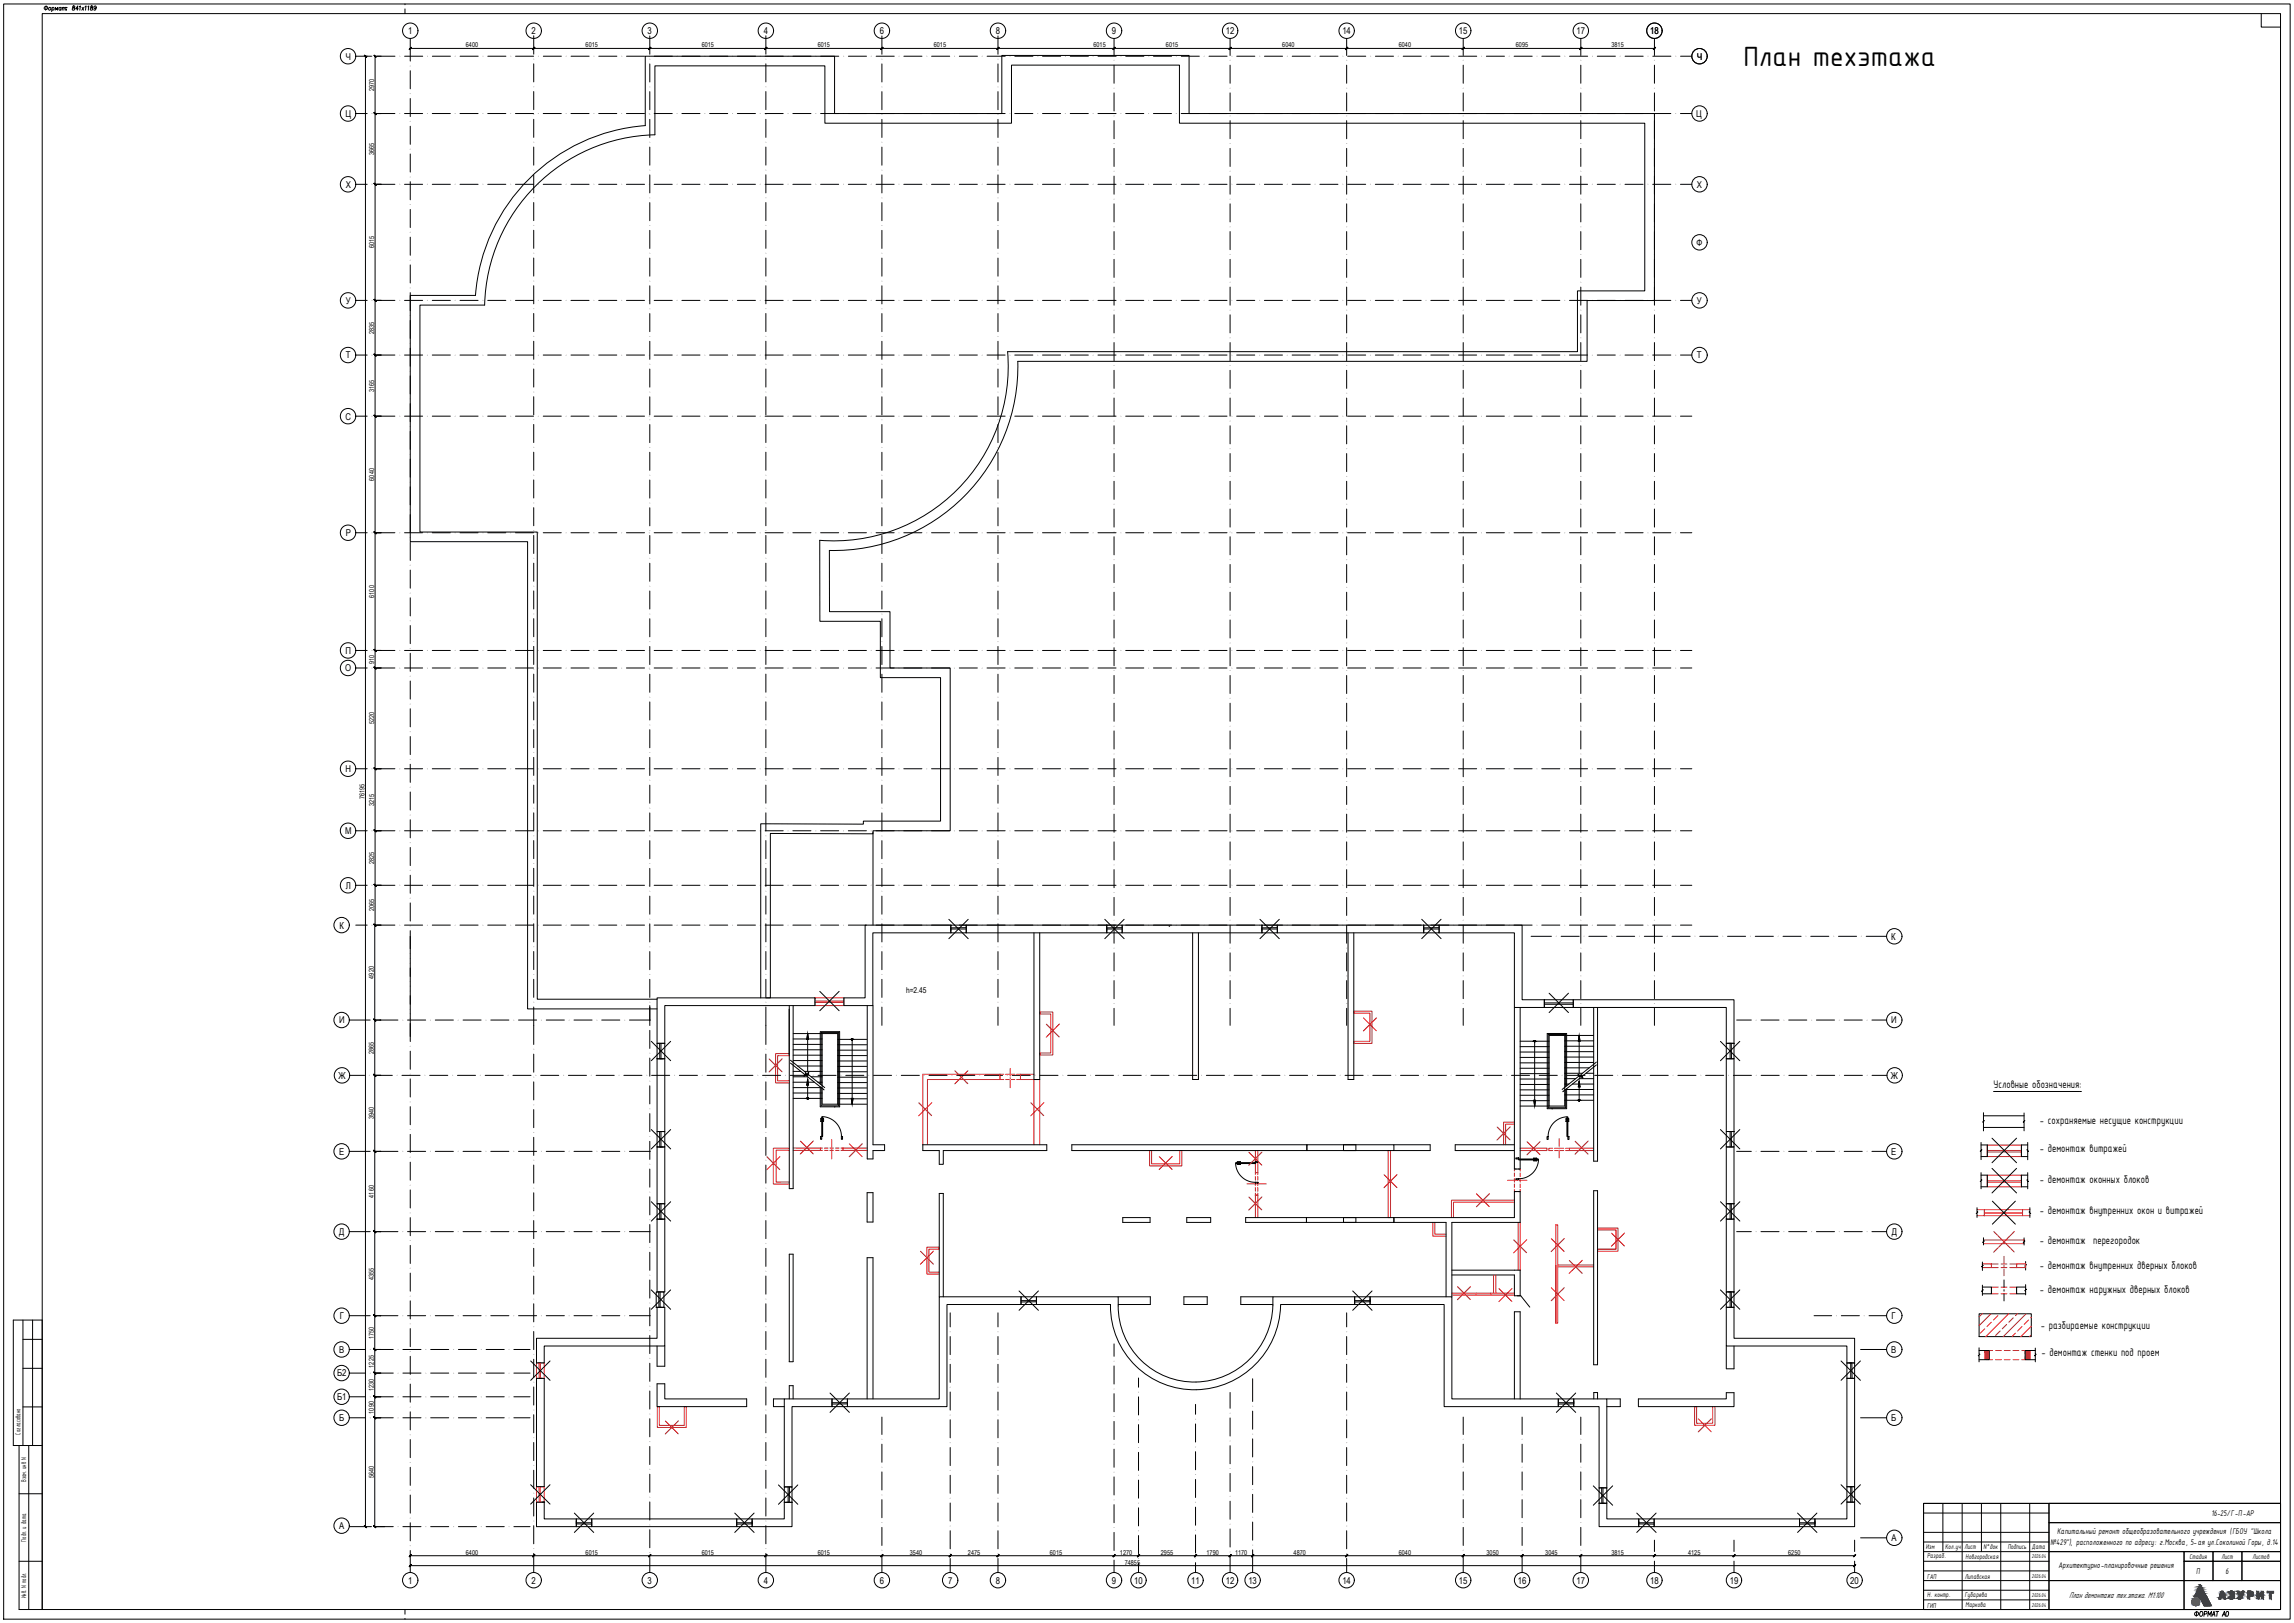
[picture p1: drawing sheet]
<svg xmlns="http://www.w3.org/2000/svg" width="1189mm" height="841mm" viewBox="0 0 1189 841" stroke-linecap="round" stroke-linejoin="round" font-family="sans-serif">
<defs><g id="words">
<text font-size="15.5" x="904" y="34">План техэтажа</text>
<g font-size="6.2">
<text x="1033" y="564">Условные обозначения:</text>
<text x="1057" y="583">- сохраняемые несущие конструкции</text>
<text x="1057" y="597">- демонтаж витражей</text>
<text x="1057" y="613">- демонтаж оконных блоков</text>
<text x="1057" y="629">- демонтаж внутренних окон и витражей</text>
<text x="1057" y="645">- демонтаж перегородок</text>
<text x="1057" y="657">- демонтаж внутренних дверных блоков</text>
<text x="1057" y="670">- демонтаж наружных дверных блоков</text>
<text x="1058" y="688">- разбираемые конструкции</text>
<text x="1058" y="703">- демонтаж стенки под проем</text>
</g>
<text font-size="5.7" x="1136" y="839">ФОРМАТ А0</text>
<g font-size="4.9">
<text x="212" y="18">1</text>
<text x="275" y="18">2</text>
<text x="336" y="18">3</text>
<text x="396" y="18">4</text>
<text x="456" y="18">6</text>
<text x="516" y="18">8</text>
<text x="576" y="18">9</text>
<text x="635" y="18">12</text>
<text x="696" y="18">14</text>
<text x="756" y="18">15</text>
<text x="817" y="18">17</text>
<text x="855" y="18">18</text>
<text x="179" y="31">Ч</text>
<text x="879" y="31">Ч</text>
<text x="179" y="61">Ц</text>
<text x="879" y="61">Ц</text>
<text x="179" y="97">Х</text>
<text x="879" y="97">Х</text>
<text x="879" y="127">Ф</text>
<text x="179" y="157">У</text>
<text x="879" y="157">У</text>
<text x="179" y="186">Т</text>
<text x="879" y="186">Т</text>
<text x="179" y="217">С</text>
<text x="179" y="278">Р</text>
<text x="179" y="339">П</text>
<text x="179" y="348">О</text>
<text x="179" y="400">Н</text>
<text x="179" y="432">М</text>
<text x="179" y="461">Л</text>
<text x="176" y="481">К</text>
<text x="980" y="487">К</text>
<text x="176" y="530">И</text>
<text x="980" y="530">И</text>
<text x="176" y="559">Ж</text>
<text x="980" y="559">Ж</text>
<text x="176" y="598">Е</text>
<text x="980" y="598">Е</text>
<text x="176" y="640">Д</text>
<text x="980" y="640">Д</text>
<text x="176" y="684">Г</text>
<text x="980" y="684">Г</text>
<text x="176" y="701">В</text>
<text x="980" y="701">В</text>
<text x="175" y="713">Б2</text>
<text x="175" y="726">Б1</text>
<text x="176" y="736">Б</text>
<text x="980" y="736">Б</text>
<text x="176" y="792">А</text>
<text x="980" y="799">А</text>
<text x="212" y="821">1</text>
<text x="275" y="821">2</text>
<text x="336" y="821">3</text>
<text x="396" y="821">4</text>
<text x="456" y="821">6</text>
<text x="491" y="821">7</text>
<text x="516" y="821">8</text>
<text x="576" y="821">9</text>
<text x="588" y="821">10</text>
<text x="617" y="821">11</text>
<text x="635" y="821">12</text>
<text x="647" y="821">13</text>
<text x="696" y="821">14</text>
<text x="756" y="821">15</text>
<text x="787" y="821">16</text>
<text x="817" y="821">17</text>
<text x="855" y="821">18</text>
<text x="896" y="821">19</text>
<text x="959" y="821">20</text>
</g>
<g font-size="4.7">
<text x="1146" y="785">16-25/Г-П-АР</text>
<text x="1066" y="795">Капитальный ремонт общеобразовательного учреждения (ГБОУ &quot;Школа</text>
<text x="1063" y="800">№429&quot;), расположенного по адресу: г.Москва, 5-ая ул.Соколиной Горы, д.14</text>
<text x="1067" y="813">Архитектурно-планировочные решения</text>
<text x="1138" y="816">П</text>
<text x="1153" y="816">6</text>
<text x="1072" y="828">План демонтажа тех.этажа. М1:100</text>
</g>
<text font-size="4.2" x="470" y="515">h=2.45</text>
<g font-size="3.9">
<text x="11" y="743" transform="rotate(-90 11 743)">Согласовано</text>
<text x="14" y="768" transform="rotate(-90 14 768)">Взам. инв N</text>
<text x="14" y="799" transform="rotate(-90 14 799)">Подп. и дата</text>
<text x="998" y="803">Изм</text>
<text x="1008" y="803">Кол.уч</text>
<text x="1018" y="803">Лист</text>
<text x="1028" y="803">N°док</text>
<text x="1041" y="803">Подпись</text>
<text x="1053" y="803">Дата</text>
<text x="999" y="807">Разраб.</text>
<text x="1019" y="808">Новгородская</text>
<text x="1135" y="808">Стадия</text>
<text x="1151" y="808">Лист</text>
<text x="1167" y="808">Листов</text>
<text x="999" y="818">ГАП</text>
<text x="1018" y="818">Липавская</text>
<text x="999" y="828">Н. контр.</text>
<text x="1018" y="828">Губарева</text>
<text x="14" y="828" transform="rotate(-90 14 828)">Инв. N подл.</text>
<text x="999" y="833">ГИП</text>
<text x="1019" y="833">Маркова</text>
</g>
<g font-size="3.5">
<text x="241" y="25">6400</text>
<text x="304" y="25">6015</text>
<text x="364" y="25">6015</text>
<text x="424" y="25">6015</text>
<text x="484" y="25">6015</text>
<text x="567" y="25">6015</text>
<text x="604" y="25">6015</text>
<text x="665" y="25">6040</text>
<text x="725" y="25">6040</text>
<text x="786" y="25">6095</text>
<text x="835" y="25">3815</text>
<text x="194" y="47" transform="rotate(-90 194 47)">2970</text>
<text x="194" y="80" transform="rotate(-90 194 80)">3665</text>
<text x="194" y="129" transform="rotate(-90 194 129)">6015</text>
<text x="194" y="173" transform="rotate(-90 194 173)">2835</text>
<text x="194" y="203" transform="rotate(-90 194 203)">3165</text>
<text x="194" y="249" transform="rotate(-90 194 249)">6040</text>
<text x="194" y="310" transform="rotate(-90 194 310)">6100</text>
<text x="194" y="344" transform="rotate(-90 194 344)">910</text>
<text x="194" y="375" transform="rotate(-90 194 375)">5220</text>
<text x="189" y="414" transform="rotate(-90 189 414)">76195</text>
<text x="194" y="418" transform="rotate(-90 194 418)">3215</text>
<text x="194" y="448" transform="rotate(-90 194 448)">2825</text>
<text x="194" y="472" transform="rotate(-90 194 472)">2065</text>
<text x="194" y="507" transform="rotate(-90 194 507)">4920</text>
<text x="194" y="546" transform="rotate(-90 194 546)">2865</text>
<text x="194" y="580" transform="rotate(-90 194 580)">3940</text>
<text x="194" y="621" transform="rotate(-90 194 621)">4160</text>
<text x="194" y="663" transform="rotate(-90 194 663)">4355</text>
<text x="194" y="694" transform="rotate(-90 194 694)">1750</text>
<text x="194" y="709" transform="rotate(-90 194 709)">1225</text>
<text x="194" y="721" transform="rotate(-90 194 721)">1230</text>
<text x="194" y="733" transform="rotate(-90 194 733)">1090</text>
<text x="194" y="766" transform="rotate(-90 194 766)">5640</text>
<text x="241" y="806">6400</text>
<text x="304" y="806">6015</text>
<text x="364" y="806">6015</text>
<text x="424" y="806">6015</text>
<text x="472" y="806">3540</text>
<text x="502" y="806">2475</text>
<text x="544" y="806">6015</text>
<text x="580" y="806">1270</text>
<text x="602" y="806">2955</text>
<text x="625" y="806">1790</text>
<text x="640" y="806">1170</text>
<text x="670" y="806">4870</text>
<text x="725" y="806">6040</text>
<text x="770" y="806">3050</text>
<text x="801" y="806">3045</text>
<text x="835" y="806">3815</text>
<text x="875" y="806">4125</text>
<text x="927" y="806">6250</text>
<text x="583" y="811">74855</text>
</g>
<g font-size="3.1">
<text x="1053" y="808">2026.04</text>
<text x="1053" y="818">2026.04</text>
<text x="1053" y="828">2026.04</text>
<text x="1053" y="833">2026.04</text>
</g>
</g></defs>
<g fill="none" stroke="#ed1f24" stroke-width=".52">
<path d="M422 517h15v4h-15zM422 519h15M539 524h7v23h-7v-1h6v-21h-6zM702 524h9v17h-9v-1h8v-15h-8zM409 546h-7v15h7M409 547h-6v13h6M481 559h37v-2h-40v36M481 560v33M520 557h-2v2h2M521 559h2M521 557h2M524 554v4"/>
<path d="M524 558v1M524 560v4M524 559h2M524 557h2M527 557h2v2v-2h7M527 559h9v34M539 559v34M409 595h-8v19h8M409 596h-7v17h7M411 595h14v1h-14M426 595h-1v1h1M427 595h2"/>
<path d="M427 596h2M430 595h2M430 596h2M431 591v4M431 595v1M431 597v4M433 595h2M433 596h2M436 595h1v1v-1h12M436 596h13M596 596h1v7h14v-7h1v8h-16zM651 596v12h1v-12"/>
<path d="M719 596h2v35h-2zM785 581h-6v12M785 583h-5v10M788 595h14v1h-14M805 595h-2v1h2M806 595h2M806 596h2M808 590v4M808 595h.1M808 596v4M808 595h2M808 596h2"/>
<path d="M811 596h15M826 595h-13v1v-1h-2M1030 593h18v6h-18zM1030 596h18M1030 597h18M646 613h4M651 609v-1h1v1M651 618v1h1h-1v12M651 610v2M651 613v1M651 615v2M651 613h.1"/>
<path d="M652 610v2M652 613v1M652 615v2M652 618v13M652 613h4M781 612h4M785 616v1h1M785 608v2M785 611v2M785 614v1M786 606h-1v1M786 612h1"/>
<path d="M787 606h1v1M787 612h4M788 608v2M788 611v2M788 614v1M788 616v1h-1M1030 609h18v6h-18zM1030 612h18M1030 613h18M743 633v8h6M744 633v7h5M785 622h-33v9"/>
<path d="M785 623h-32v8M787 633v25M788 633v25M828 636h11v12h-11v-1h9v-10h-9M837 637v10h-9M1025 627h3v3M1025 630h3M1028 627h20v3h-20zM1028 628h20M1028 629h20M1048 627v3h4M1048 627h4"/>
<path d="M1048 627v3M487 659h-6v-12h6v-1h-7v14h7M806 656v30v-51h1v51h-1M807 655h19M807 656h19M1027 655h5v2h-5zM1028 643h21v1h-21zM1036 655h-4v2h4M1037 655h3M1037 657h3M1039 651v3M1039 656h.1"/>
<path d="M1039 658v3M1042 655h3v2h-3M1045 655h5v2h-5zM752 671h33M752 670h33M765 670v1M773 670v1M774 661v9M775 661v9M1036 667h-4v3h4M1037 667h3M1037 670h3"/>
<path d="M1042 667h3v3h-3M1027 681l-1 1M1029 700h-1M1029 689l-3 2M1029 700h.1M1030 700l-2 1M1030 700h.1M1031 700l-3 2M1032 681l-6 6M1032 685l-2 2M1033 700h-2v1M1034 700h3"/>
<path d="M1035 682l-2 2M1037 690l-3 2M1039 700h3M1040 686l-2 3M1041 681l-12 12M1043 700h3M1043 683l-2 2M1044 691l-1 2M1045 681l-1 1M1048 700h2v1l1-1M1048 687l-2 3M1050 700h.1"/>
<path d="M1050 681l-12 12M1051 700h.1M1051 684l-2 2M1052 700h.1M1052 700l-2 3M1052 692v1M1053 687l-6 6M1053 683h-1M278 706h4v8h-4zM279 706v8M280 706v8M1028 703h.1"/>
<path d="M1029 704h-1M1029 702v1M1029 703h.1M1029 701l-1 1M1029 704h.1M1029 702h.1M1029 705l2-2v2h2M1030 700l-1 1M1030 704h-1M1030 701l-1 1M1030 702v1M1030 703v1"/>
<path d="M1030 701h.1M1030 704v1M1030 703h.1M1031 702h-1M1031 703h.1M1031 701l-3 2M1031 702l-3 2M1031 704l-1 1M1031 700l-1 1M1031 704h-1M1034 705h3M1039 705h3"/>
<path d="M1043 705h3M1050 701h.1M1050 702h.1M1050 703v2h-2M1050 700v1M1050 704h.1M1050 703v1M1051 701l-1 1M1051 702l-1 1M1051 703h.1M1051 701h.1M1051 704l-1 1"/>
<path d="M1051 702h.1M1052 701h-1M1052 702l-1 1M1052 703l-1 1M1052 702h.1M1052 701l-2 3M1052 702l-2 3M1052 703l-1 2M1052 704v1M1052 700v1M1052 703h.1M1052 704l-1 1"/>
<path d="M341 729h1v10h13v-10h1v11h-15zM888 729v9h-9v-9h-1v10h11v-10M278 770h4v8h-4zM279 770v8M280 770v8"/>
</g>
<g fill="none" stroke="#000" stroke-width=".52">
<path d="M2 2h1185v837h-1185zM22 7h1160v827h-1160zM24 3v2M27 4a.6 .6 0 0 1 1 0 .6 .6 0 0 1 0 1h-1M27 4v2M29 5v-1v1l1-1v1M32 4a.6 .6 0 0 0-1 0 .6 .6 0 0 0 0 1 .6 .6 0 0 0 1 0M32 4l-1 1M32 4h1v1M32 4v1M33 4h1v1M34 5h.1"/>
<path d="M35 4h.1M38 3v1a.7 .7 0 0 1 1 0 .7 .7 0 0 1-1 1 .7 .7 0 0 1 0-1h1zM41 5h-2l1-2v2M41 3h1l-1 2M43 4v1M44 4l-2 1M44 3h1l-1 2M46 3v2M47 3v1a.7 .7 0 0 1 1 0 .7 .7 0 0 1 0 1 .7 .7 0 0 1-1-1h1zM50 4h-1a.6 .6 0 0 1 0-1 .6 .6 0 0 1 1 0l-1 2M210 2h.1M210 5v2"/>
<path d="M213 20v12M277 19v9M337 19v9M397 19v9M457 19v9M517 19v9M577 20v9M637 20v9M698 20v9M758 20v9M819 20v9M857 20v9"/>
<path d="M1172 7v7h10M184 29h9M189 29v762M195 29h10M198 29h-4v30h11M210 29h9M213 37v9M213 25h644M224 29h9M238 29h10M253 29h9M267 29h10"/>
<path d="M277 33v9M282 29h9M296 29h9M310 29h10M325 29h9M337 33v9M339 29h9M353 29h10M368 29h9M382 29h10M397 29h9M397 33v9"/>
<path d="M411 29h9M425 29h10M440 29h9M454 29h9M457 33v9M468 29h10M483 29h9M497 29h10M512 29h9M517 33v9M526 29h9M540 29h10"/>
<path d="M555 29h9M569 29h9M577 34v9M583 29h10M598 29h9M612 29h10M627 29h9M637 34v9M641 29h9M655 29h10M670 29h9M684 29h9"/>
<path d="M698 34v9M698 29h10M713 29h9M727 29h10M742 29h9M756 29h9M758 34v9M770 29h10M785 29h9M799 29h9M813 29h10M819 34v9"/>
<path d="M828 29h9M842 29h10M857 29h9M857 34v9M871 29h6M184 59h6M198 59h-4v37h11M210 59h9M213 51v9M224 59h9M238 59h10M253 59h9"/>
<path d="M267 59h10M277 47v10M282 59h9M296 59h9M310 59h10M325 59h9M337 47v10M339 59h9M353 59h10M368 59h9M382 59h10M397 59h9"/>
<path d="M397 47v10M411 59h9M425 59h10M440 59h9M454 59h9M457 47v10M468 59h10M483 59h9M497 59h10M512 59h9M517 47v10M526 59h9"/>
<path d="M540 59h10M555 59h9M569 59h9M577 48v10M583 59h10M598 59h9M612 59h10M627 59h9M637 48v10M641 59h9M655 59h10M670 59h9"/>
<path d="M684 59h9M698 48v10M698 59h10M713 59h9M727 59h10M742 59h9M756 59h9M758 48v10M770 59h10M785 59h9M799 59h9M813 59h10"/>
<path d="M819 48v10M828 59h9M842 59h10M857 59h9M857 48v10M871 59h6M213 65v10M213 80v9M277 62v9M277 76v10M334 65a95 95 0 0 0-88 88h-33v128h60v242h68M334 65v-36h99v30h86v-30h97v30h241v97h-34v31h-296a95 95 0 0 1-97 98v32h31v29h31v84h-40v2h-53v85h-2"/>
<path d="M337 62v9M337 76v10M397 62v9M397 76v10M457 62v9M457 76v10M517 62v9M517 76v10M577 63v9M577 77v9M637 63v9M637 77v9"/>
<path d="M698 63v9M698 77v9M758 63v9M758 77v9M819 63v9M819 77v9M857 63v9M857 77v9M184 96h6M198 96h-4v60h4M210 96h9M213 94v10"/>
<path d="M224 96h9M238 96h10M253 96h9M267 96h10M277 91v9M282 96h9M296 96h9M310 96h10M325 96h9M337 91v9M339 96h9M353 96h10"/>
<path d="M368 96h9M382 96h10M397 96h9M397 91v9M411 96h9M425 96h10M440 96h9M454 96h9M457 91v9M468 96h10M483 96h9M497 96h10"/>
<path d="M512 96h9M517 91v9M526 96h9M540 96h10M555 96h9M569 96h9M577 91v10M583 96h10M598 96h9M612 96h10M627 96h9M637 91v10"/>
<path d="M641 96h9M655 96h10M670 96h9M684 96h9M698 91v10M698 96h10M713 96h9M727 96h10M742 96h9M756 96h9M758 91v10M770 96h10"/>
<path d="M785 96h9M799 96h9M813 96h10M819 91v10M828 96h9M842 96h10M857 96h9M857 91v10M871 96h6M213 109v9M277 105v9M277 119v10"/>
<path d="M337 105v9M337 119v10M397 105v9M397 119v10M457 105v9M457 119v10M517 105v9M517 119v10M577 106v9M637 106v9M698 106v9M758 106v9"/>
<path d="M819 106v9M857 106v9M213 123v9M213 137v10M277 134v9M337 134v9M397 134v9M457 134v9M517 134v9M577 120v9M577 134v10M637 120v9"/>
<path d="M637 134v10M698 120v9M698 134v10M758 120v9M758 134v10M819 120v9M819 134v10M857 120v9M857 134v10M184 156h6M205 156h-11v28h11M210 156h9"/>
<path d="M213 152v9M224 156h9M238 156h10M251 158a90 90 0 0 1 88-88v-36h88v30h97v-30h87v30h241v87h-34v31h-296a90 90 0 0 1-97 98v42h31v29h31v74h-40v2h-53v90M251 158h-33v118h60v242h63M253 156h9M267 156h10M277 148v9M282 156h9M296 156h9M310 156h10M325 156h9"/>
<path d="M337 148v9M339 156h9M353 156h10M368 156h9M382 156h10M397 156h9M397 148v9M411 156h9M425 156h10M440 156h9M454 156h9M457 148v9"/>
<path d="M468 156h10M483 156h9M497 156h10M512 156h9M517 148v9M526 156h9M540 156h10M555 156h9M569 156h9M577 149v9M583 156h10M598 156h9"/>
<path d="M612 156h10M627 156h9M637 149v9M641 156h9M655 156h10M670 156h9M684 156h9M698 149v9M698 156h10M713 156h9M727 156h10M742 156h9"/>
<path d="M756 156h9M758 149v9M770 156h10M785 156h9M799 156h9M813 156h10M819 149v9M828 156h9M842 156h10M857 156h9M857 149v9M871 156h6"/>
<path d="M213 166v9M277 162v10M277 177v9M337 162v10M337 177v9M397 162v10M397 177v9M457 162v10M457 177v9M517 162v10M517 177v9M577 163v10"/>
<path d="M577 178v9M637 163v10M637 178v9M698 163v10M698 178v9M758 163v10M758 178v9M819 163v10M819 178v9M857 163v10M857 178v9M184 184h6"/>
<path d="M198 184h-4v32h11M210 184h9M213 180v10M213 195v9M224 184h9M238 184h10M253 184h9M267 184h10M277 191v10M282 184h9M296 184h9M310 184h10"/>
<path d="M325 184h9M337 191v10M339 184h9M353 184h10M368 184h9M382 184h10M397 184h9M397 191v10M411 184h9M425 184h10M440 184h9M454 184h9"/>
<path d="M457 191v10M468 184h10M483 184h9M497 184h10M512 184h9M517 191v10M526 184h9M540 184h10M555 184h9M569 184h9M577 192v9M583 184h10"/>
<path d="M598 184h9M612 184h10M627 184h9M637 192v9M641 184h9M655 184h10M670 184h9M684 184h9M698 192v9M698 184h10M713 184h9M727 184h10"/>
<path d="M742 184h9M756 184h9M758 192v9M770 184h10M785 184h9M799 184h9M813 184h10M819 192v9M828 184h9M842 184h10M857 184h9M857 192v9"/>
<path d="M871 184h6M184 216h6M198 216h-4v60h4M210 216h9M213 209v10M224 216h9M238 216h10M253 216h9M267 216h10M277 206v9M277 220v9M282 216h9"/>
<path d="M296 216h9M310 216h10M325 216h9M337 206v9M337 220v9M339 216h9M353 216h10M368 216h9M382 216h10M397 216h9M397 206v9M397 220v9"/>
<path d="M411 216h9M425 216h10M440 216h9M454 216h9M457 206v9M457 220v9M468 216h10M483 216h9M497 216h10M512 216h9M517 206v9M517 220v9"/>
<path d="M526 216h9M540 216h10M555 216h9M569 216h9M577 206v10M583 216h10M598 216h9M612 216h10M627 216h9M637 206v10M641 216h9M655 216h10"/>
<path d="M670 216h9M684 216h9M698 206v10M698 216h10M713 216h9M727 216h10M742 216h9M756 216h9M758 206v10M770 216h10M785 216h9M799 216h9"/>
<path d="M813 216h10M819 206v10M828 216h9M842 216h10M857 216h9M857 206v10M871 216h6M213 224v9M213 238v9M277 234v10M337 234v10M397 234v10"/>
<path d="M457 234v10M517 234v10M577 221v9M577 235v9M637 221v9M637 235v9M698 221v9M698 235v9M758 221v9M758 235v9M819 221v9M819 235v9"/>
<path d="M857 221v9M857 235v9M213 252v10M277 249v9M337 249v9M397 249v9M457 249v9M517 249v9M577 249v10M637 249v10M698 249v10M758 249v10"/>
<path d="M819 249v10M857 249v10M184 276h6M205 276h-11v155M210 276h9M213 267v9M224 276h9M238 276h10M253 276h9M267 276h10M277 263v9M277 277v10"/>
<path d="M282 276h9M296 276h9M310 276h10M325 276h9M337 263v9M337 277v10M339 276h9M353 276h10M368 276h9M382 276h10M397 276h9M397 263v9"/>
<path d="M397 277v10M411 276h9M425 276h10M440 276h9M454 276h9M457 263v9M457 277v10M468 276h10M483 276h9M497 276h10M512 276h9M517 263v9"/>
<path d="M517 277v10M526 276h9M540 276h10M555 276h9M569 276h9M577 264v9M577 278v10M583 276h10M598 276h9M612 276h10M627 276h9M637 264v9"/>
<path d="M637 278v10M641 276h9M655 276h10M670 276h9M684 276h9M698 264v9M698 278v10M698 276h10M713 276h9M727 276h10M742 276h9M756 276h9"/>
<path d="M758 264v9M758 278v10M770 276h10M785 276h9M799 276h9M813 276h10M819 264v9M819 278v10M828 276h9M842 276h10M857 276h9M857 264v9"/>
<path d="M857 278v10M871 276h6M213 281v9M213 295v10M277 292v9M337 292v9M397 292v9M457 292v9M517 292v9M577 293v9M637 293v9M698 293v9"/>
<path d="M758 293v9M819 293v9M857 293v9M213 310v9M277 306v10M337 306v10M397 306v10M457 306v10M517 306v10M577 307v9M637 307v9M698 307v9"/>
<path d="M758 307v9M819 307v9M857 307v9M184 337h6M194 337h11M210 337h9M213 324v10M213 339v9M224 337h9M238 337h10M253 337h9M267 337h10"/>
<path d="M277 321v9M277 335v9M282 337h9M296 337h9M310 337h10M325 337h9M337 321v9M337 335v9M339 337h9M353 337h10M368 337h9M382 337h10"/>
<path d="M397 337h9M397 321v9M397 335v9M411 337h9M425 337h10M440 337h9M454 337h9M457 321v9M457 335v9M468 337h10M483 337h9M497 337h10"/>
<path d="M512 337h9M517 321v9M517 335v9M526 337h9M540 337h10M555 337h9M569 337h9M577 321v10M577 336v9M583 337h10M598 337h9M612 337h10"/>
<path d="M627 337h9M637 321v10M637 336v9M641 337h9M655 337h10M670 337h9M684 337h9M698 321v10M698 336v9M698 337h10M713 337h9M727 337h10"/>
<path d="M742 337h9M756 337h9M758 321v10M758 336v9M770 337h10M785 337h9M799 337h9M813 337h10M819 321v10M819 336v9M828 337h9M842 337h10"/>
<path d="M857 337h9M857 321v10M857 336v9M871 337h6M184 346h6M194 346h11M210 346h9M213 353v9M224 346h9M238 346h10M253 346h9M267 346h10"/>
<path d="M277 349v10M282 346h9M296 346h9M310 346h10M325 346h9M337 349v10M339 346h9M353 346h10M368 346h9M382 346h10M397 346h9M397 349v10"/>
<path d="M411 346h9M425 346h10M440 346h9M454 346h9M457 349v10M468 346h10M483 346h9M497 346h10M512 346h9M517 349v10M526 346h9M540 346h10"/>
<path d="M555 346h9M569 346h9M577 350v9M583 346h10M598 346h9M612 346h10M627 346h9M637 350v9M641 346h9M655 346h10M670 346h9M684 346h9"/>
<path d="M698 350v9M698 346h10M713 346h9M727 346h10M742 346h9M756 346h9M758 350v9M770 346h10M785 346h9M799 346h9M813 346h10M819 350v9"/>
<path d="M828 346h9M842 346h10M857 346h9M857 350v9M871 346h6M213 367v10M277 364v9M277 378v9M337 364v9M337 378v9M397 364v9M397 378v9"/>
<path d="M457 364v9M457 378v9M517 364v9M517 378v9M577 364v10M577 379v9M637 364v10M637 379v9M698 364v10M698 379v9M758 364v10M758 379v9"/>
<path d="M819 364v10M819 379v9M857 364v10M857 379v9M184 398h6M194 398h11M210 398h9M213 382v9M213 396v9M224 398h9M238 398h10M253 398h9"/>
<path d="M267 398h10M277 392v10M282 398h9M296 398h9M310 398h10M325 398h9M337 392v10M339 398h9M353 398h10M368 398h9M382 398h10M397 398h9"/>
<path d="M397 392v10M411 398h9M425 398h10M440 398h9M454 398h9M457 392v10M468 398h10M483 398h9M497 398h10M512 398h9M517 392v10M526 398h9"/>
<path d="M540 398h10M555 398h9M569 398h9M577 393v10M583 398h10M598 398h9M612 398h10M627 398h9M637 393v10M641 398h9M655 398h10M670 398h9"/>
<path d="M684 398h9M698 393v10M698 398h10M713 398h9M727 398h10M742 398h9M756 398h9M758 393v10M770 398h10M785 398h9M799 398h9M813 398h10"/>
<path d="M819 393v10M828 398h9M842 398h10M857 398h9M857 393v10M871 398h6M213 410v10M277 407v9M337 407v9M397 407v9M457 407v9M517 407v9"/>
<path d="M577 408v9M637 408v9M698 408v9M758 408v9M819 408v9M857 408v9M184 430h6M194 430h11M198 430h-4v29h11M210 430h9M213 425v9M213 439v10"/>
<path d="M224 430h9M238 430h10M253 430h9M267 430h10M277 421v10M277 436v9M282 430h9M296 430h9M310 430h10M325 430h9M337 421v10M337 436v9"/>
<path d="M339 430h9M353 430h10M368 430h9M382 430h10M397 430h9M397 421v10M397 436v9M411 430h9M425 430h10M440 430h9M452 431v48M454 430h9"/>
<path d="M457 421v10M457 436v9M468 430h10M483 430h9M497 430h10M512 430h9M517 421v10M517 436v9M526 430h9M540 430h10M555 430h9M569 430h9"/>
<path d="M577 422v9M577 436v10M583 430h10M598 430h9M612 430h10M627 430h9M637 422v9M637 436v10M641 430h9M655 430h10M670 430h9M684 430h9"/>
<path d="M698 422v9M698 436v10M698 430h10M713 430h9M727 430h10M742 430h9M756 430h9M758 422v9M758 436v10M770 430h10M785 430h9M799 430h9"/>
<path d="M813 430h10M819 422v9M819 436v10M828 430h9M842 430h10M857 430h9M857 422v9M857 436v10M871 430h6M184 459h6M198 459h-4v20M210 459h9"/>
<path d="M213 454v9M224 459h9M238 459h10M253 459h9M267 459h10M277 450v9M282 459h9M296 459h9M310 459h10M325 459h9M337 450v9M339 459h9"/>
<path d="M353 459h10M368 459h9M382 459h10M397 459h9M397 450v9M411 459h9M425 459h10M440 459h9M454 459h9M457 450v9M468 459h10M483 459h9"/>
<path d="M497 459h10M512 459h9M517 450v9M526 459h9M540 459h10M555 459h9M569 459h9M577 451v9M583 459h10M598 459h9M612 459h10M627 459h9"/>
<path d="M637 451v9M641 459h9M655 459h10M670 459h9M684 459h9M698 451v9M698 459h10M713 459h9M727 459h10M742 459h9M756 459h9M758 451v9"/>
<path d="M770 459h10M785 459h9M799 459h9M813 459h10M819 451v9M828 459h9M842 459h10M857 459h9M857 451v9M871 459h6M184 479h6M205 479h-11v312"/>
<path d="M210 479h9M213 468v9M224 479h9M238 479h10M253 479h9M267 479h10M277 464v10M277 479v9M282 479h9M296 479h9M310 479h10M325 479h9"/>
<path d="M337 464v10M337 479v9M339 479h9M353 479h10M368 479h9M382 479h10M397 479h9M397 464v10M397 479v9M411 479h9M425 479h10M440 479h9"/>
<path d="M448 479h45v4h-41v38h-15v-4h11zM454 479h9M457 464v10M457 479v9M468 479h10M483 479h9M492 476l10 10M493 479h8v4h-8zM497 479h81M501 479v4h73v-4M502 476l-10 10M517 464v10"/>
<path d="M517 479v9M573 476l10 10M574 479h8v4h-8zM577 465v9M577 479v10M582 479h72v4h-72zM583 476l-10 10M637 465v9M637 479v10M653 476l10 10M654 479h8v4h-8zM655 479h83"/>
<path d="M662 479v4h76v-4M663 476l-10 10M698 465v9M698 479v10M737 476l10 10M738 479h8v4h-8zM742 479h9M746 479h43v39h11v4h-15v-39h-39zM747 476l-10 10M756 479h9M758 465v9M758 479v10"/>
<path d="M770 479h10M785 479h9M799 479h9M813 479h10M819 465v9M819 479v10M828 479h9M842 479h10M857 479h9M857 465v9M857 479v10M871 479h6"/>
<path d="M213 482v58M277 493v9M337 493v9M397 493v9M457 493v9M493 481h8M501 481h-8M517 493v9M536 483v76h3v-76M574 481h8M577 494v9M582 481h-8"/>
<path d="M618 483v76h3v-76M637 494v9M654 481h8M662 481h-8M698 494v9M699 483v76h3v-76M738 481h8M746 481h-8M758 494v9M793 485h11M809 485h9M819 494v9"/>
<path d="M823 485h10M838 485h9M852 485h10M857 494v9M867 485h9M881 485h9M895 485h10M910 485h9M924 485h9M938 485h10M953 485h9M967 485h11"/>
<path d="M277 507v10M337 507v10M341 517h81v4h-77v20h-4zM397 507v10M425 514l10 10M435 514l-10 10M457 507v10M517 507v10M577 508v10M637 508v10M698 508v10M758 508v10"/>
<path d="M800 518h15v4h-15zM800 520h15M803 515l10 10M813 515l-10 10M815 518h84v23h-4v-19h-80zM819 508v10M857 508v10M181 529h11M194 529h12M211 529h10M226 529h9M240 529h9"/>
<path d="M254 529h10M269 529h9M277 522v19M283 529h9M297 529h10M312 529h9M326 529h11M337 521v10M337 534v9M338 540l10 10M348 540l-10 10M397 522v19"/>
<path d="M409 521v95h2v-95M411 538h15M411 536h23v36M419 536v3h-1zM419 536v19M426 536v36h23M434 539h15M442 539v33M449 521v80h3v-5h6v-3h-6v-72M457 522v9M517 522v9M577 523v8"/>
<path d="M637 523v8M698 523v8M758 523v8M785 522v84h3v-84M788 540h15M795 540v33M811 537v36h-23M811 539h15M818 537l1 3h-1zM818 537v19M819 523v8M826 537h-23v36"/>
<path d="M826 522v80h2v-80M857 523v8M892 540l10 10M900 529h8M902 540l-10 10M913 529h9M927 529h9M941 529h10M956 529h9M970 529h8M181 557h8M194 557h9"/>
<path d="M208 557h10M213 545v9M213 559v9M223 557h9M237 557h9M251 557h10M266 557h9M277 546v10M280 557h10M295 557h9M309 557h9M323 557h10"/>
<path d="M337 548v10M338 557h9M341 541h4v8h-4zM341 549h4v37h-4zM342 541v8M343 541v8M352 557h9M366 557h10M381 557h9M395 557h10M397 546v10M410 557h9"/>
<path d="M410 551l7 6v1l1-1v1l9 7M410 549l8 7-1 1 2-1v1l8 7M411 541h15M411 544h15M411 547h15M411 550h15M411 555h4M411 558h8M413 552h13M417 555h9M419 559v3h-1zM419 559v10"/>
<path d="M420 558h6M424 557h9M434 541h15M434 544h15M434 547h15M434 550h15M434 553h15M434 555h15M434 558h15M438 557h10M453 557h9M467 557h9"/>
<path d="M481 557h10M496 557h9M510 557h10M525 557h9M539 557h9M553 557h10M568 557h9M582 557h9M596 557h10M611 557h9M625 557h10M640 557h9"/>
<path d="M654 557h9M668 557h10M683 557h9M697 557h9M711 557h10M726 557h9M740 557h10M755 557h9M769 557h9M783 557h10M788 542h15M788 545h15"/>
<path d="M788 548h15M788 551h15M788 554h15M788 556h15M788 559h15M798 557h9M811 542h15M811 545h15M811 548h15M811 551h15M811 553h13M811 556h9"/>
<path d="M811 559h6M812 557h9M818 559h8M822 556h4M826 557h10M827 552l-7 6v1l-1-1v1l-9 7M827 550l-8 7 1 1-2-1v1l-8 7M841 557h9M855 557h10M870 557h9M884 557h9M895 541h4v8h-4z"/>
<path d="M895 549h4v37h-4zM897 541v8M898 557h10M913 557h9M927 557h9M941 557h10M956 557h9M970 557h8M213 573v10M277 561v9M277 575v9M337 563v9"/>
<path d="M337 577v9M397 561v9M397 575v9M411 561h11M411 566h15M411 569h15M424 561h2M425 562v-27h10v39h-10v-11M426 562v-27h9v38h-9v-9h-15M426 579v10zM426 579l-1 1v1M426 580v1"/>
<path d="M426 579a10 10 0 0 1 10 10M427 579v2M427 580v1M434 569h15M434 561h15M434 564h15M434 567h15M441 569h1v3zM788 570h15M788 562h15M788 565h15M788 568h15"/>
<path d="M795 570h1l-1 3zM811 562h2M811 567h15M811 570h15M811 563v-27h-9v38h9v-9h15M812 580v1M812 580h.1M812 563v-27h-10v39h10v-11M812 579h1v10h-1zM812 579v2M812 579a10 10 0 0 0-10 10M813 579h.1"/>
<path d="M813 580h.1M813 579v2M813 580v1M815 562h11M818 560l1 3h-1zM818 560v10M1028 577v4v5M1028 578h21M1033 566h46M1049 577v4v5M181 597h11M194 597h12"/>
<path d="M211 597h10M213 588v9M226 597h9M240 597h9M254 597h10M269 597h9M277 589v10M283 597h9M297 597h10M312 597h9M326 597h11M337 591v10"/>
<path d="M338 585l10 10M341 586h4v8h-4zM341 594h4v30h-4zM342 586v8M343 586v8M348 585l-10 10M397 589v10M425 589h1v1h-1zM425 581h.1M425 581h1M426 581h.1M427 581h.1"/>
<path d="M436 589h1v1h-1zM478 593h64v3h-53v7h-2v-7h-9zM555 593h122v3h-122zM677 593h45v3h-45zM696 593h7v3h-7zM722 593h19v3h-19M785 593h-31v3h31M786 600h1v1h-1zM802 589v1zM812 581h.1M813 589v1zM813 581h.1"/>
<path d="M892 585l10 10M895 586h4v8h-4zM895 594h4v30h-4zM897 586v8M900 597h8M902 585l-10 10M913 597h9M927 597h9M941 597h10M956 597h9M970 597h8M1027 592v4l-1 1h1v4"/>
<path d="M1027 593h3v6h-3M1028 584h21M1032 590l13 13M1045 590l-13 13M1051 592v4h-1l1 1v4M1051 593h-3v6h3M213 602v10M213 617v9M277 604v9M277 618v9M337 606v9M397 604v9"/>
<path d="M397 618v9M449 618h3v15h-3zM640 603a10 10 0 0 0 11 10M640 602h11v1h-11zM641 603h2M641 602h.1M641 603h.1M641 602h2M643 603h.1M643 602h.1M643 602h-2M651 602h1h-1z"/>
<path d="M651 613h1h-1zM786 611h1h-1zM787 601h10h-10zM795 600h.1M795 601h.1M795 600l2 1M795 600h1M796 600h.1M796 601h-1M796 600v1M796 601h.1M797 601l-1 1-1-1"/>
<path d="M797 601a10 10 0 0 1-10 10M1027 608v3l-1 1h1v4M1027 609h3v6h-3M1032 605l13 13M1045 605l-13 13M1051 608v3h-1l1 1v4M1051 609h-3v6h3M181 638h11M194 638h12M211 638h10M213 631v9M226 638h9"/>
<path d="M240 638h9M254 638h10M269 638h9M277 632v10M283 638h9M297 638h10M312 638h9M326 638h11M337 620v10M337 635v9M338 623l10 10M341 624h4v8h-4z"/>
<path d="M341 632h4v37h-4zM342 624v8M343 624v8M348 623l-10 10M397 632v10M582 631h14v2h-14zM615 631h12v2h-12zM646 631h31v2h-31zM677 631h45v2h-45zM696 631h7v2h-7zM892 623l10 10M895 624h4v8h-4z"/>
<path d="M895 632h4v37h-4zM897 624v8M900 638h8M902 623l-10 10M913 638h9M927 638h9M941 638h10M956 638h9M970 638h8M1025 626v2l-1 1h1v2M1033 622l11 12M1044 622l-11 12"/>
<path d="M1052 626v2v1v2M213 645v10M213 660v9M277 647v9M337 649v9M397 647v9M409 650h2v56h-2zM752 658h36v13M1027 654v2h1h-1v2M1028 641v2v1v1M1049 641v2v1v1M1050 654v1l-1 1h1v2"/>
<path d="M213 674v9M277 661v10M277 676v9M337 663v10M337 678v9M338 668l10 10M340 669h4v8h-4zM341 669v8M342 669v8M348 668l-10 10M397 661v10M397 676v9"/>
<path d="M487 672h42v4h-38v53h-52v-4h48zM487 672v-54h2v54M528 669l10 10M529 672h8v4h-8zM529 674h8M537 676v-4h43v5M537 676h39v1M537 675h-8M538 669l-10 10M575 677a44 44 0 0 0 45 43 44 44 0 0 0 44-44h38v-4h-42a40 40 0 0 1-34 44 40 40 0 0 1-46-31l-1-8M580 672h16v4h-16M614 672h12v4h-12z"/>
<path d="M660 672h-17v4h17M701 669l10 10M702 672h8v4h-8zM702 674h8M710 672h42v53h56v4h-60v-53h-38zM710 675h-8M711 669l-10 10M749 672v-39h-27v-2h63v-14h3v16h-36v39M752 661h33v10h3l5 6M892 668l10 10M895 677h4v16h62v13h-4v-9h-62zM895 669h4v8h-4z"/>
<path d="M897 669v8M902 668l-10 10M1027 667h5v3h-5M1027 666v2h1l-1 1v2M1039 663v4M1039 668v1M1039 670v4M1050 666v2l-1 1h1v2M1050 667h-5v3h5M12 684v65M12 694h10M17 684v65"/>
<path d="M181 682h11M181 699h8M194 682h12M194 699h10M209 699h9M211 682h10M213 688v10M223 699h10M226 682h9M238 699h9M240 682h9M252 699h9"/>
<path d="M254 682h10M266 699h9M269 682h9M277 690v9M278 693h63v-16h4v20h-63v9h-4zM283 682h9M297 682h10M312 682h9M326 682h11M337 692v9M341 697v11h4v-11M397 690v9"/>
<path d="M492 680v8M492 693v9M517 680v8M517 693v9M577 696v7M698 680v8M698 693v9M895 697v12M899 697v12h-4M940 682h9M954 682h10M964 699h14"/>
<path d="M969 682h9M1026 700h5v5h-5M1026 698v4l-1 1h1v3M1026 681h27v12h-27zM1055 700h-5v5h5M1055 699v3l-1 1h1v3M12 709h10M181 712h8M194 712h10M209 712h9M213 703v9M213 717v10"/>
<path d="M223 712h10M238 712h9M252 712h9M266 712h9M275 705l10 10M277 704v10M277 719v9M278 714h4v56h-4zM285 705l-10 10M337 706v10M341 717h4v8h42v4h-46zM397 704v10"/>
<path d="M397 719v9M492 707v9M517 707v9M577 708v9M590 714v5M649 714v12M698 707v9M828 707h-2v-90h2v90M954 705l10 10M957 706h4v8h-4zM957 714h4v56h-4zM959 706v8"/>
<path d="M960 706v8M964 705l-10 10M12 729h10M181 735h8M181 724h8M194 735h10M194 724h10M209 735h9M209 724h9M213 732v9M223 735h10M223 724h10"/>
<path d="M238 735h9M238 724h9M252 735h9M252 724h9M266 735h9M266 724h9M277 733v9M337 721v9M337 735v10M397 733v9M406 725h25v4h-21v41h-4zM406 725h-5v4h5"/>
<path d="M409 725v-7h2v7M430 722l10 10M431 725h8v4h-8zM431 727h8M439 727l-8 1M440 722l-10 10M449 725v-73h3v73M457 734v9M492 721v10M492 736v9M517 721v10M517 736v9"/>
<path d="M577 722v10M577 737v9M590 724v9M590 738v10M620 728v5M620 738v9M637 722v8M637 735v9M649 731v10M698 721v10M698 736v9M758 734v9"/>
<path d="M785 725v-45h3v45M789 734v9M807 722l10 10M808 725h8v4h-8zM808 727h8M816 725h17v46h-4v-42h-13zM816 727l-8 1M817 722l-10 10M819 734v9M826 725v-3h2v3M833 725h7v4h-7M849 725h46v-3h4v7h-50z"/>
<path d="M964 735h14M10 749v85h12M15 749v85M22 749h-15v-65h15v150M213 746v9M277 747v10M337 750v9M397 747v10M457 748v10M492 750v9M517 750v9M577 751v9"/>
<path d="M590 753v9M620 752v10M637 749v10M649 746v9M649 760v9M698 750v9M758 748v10M789 748v10M819 748v10M10 774h12M213 760v10M213 775v9"/>
<path d="M275 769l10 10M277 762v9M277 776v10M282 778v9h17v4M282 778h-4v13h21M285 769l-10 10M337 764v9M337 778v10M397 762v9M397 776v10M403 769l10 11M406 770h4v8h-4z"/>
<path d="M408 770v8M409 770v8M410 778h-4v9h-16v4M410 778v13h-20M413 769l-10 11M457 763v9M457 777v9M492 764v10M492 779v9M517 764v10M517 779v9M577 765v10"/>
<path d="M577 780v9M590 767v9M620 767v9M637 764v9M637 778v9M649 774v10M698 764v10M698 779v9M758 763v9M758 777v9M789 763v9M789 777v9"/>
<path d="M819 763v9M819 777v9M826 770l10 10M829 779h4v8h16v4M829 779v12h20M829 771h4v8h-4zM830 771v8M831 771v8M836 770l-10 10M954 769l10 10M957 770h4v8h-4zM959 770v8"/>
<path d="M960 770v8M964 769l-10 10M997 779h185v55h-185zM1007 779v25M1017 779v55M1027 779v25M1037 779v55M1052 779v55M1062 779h120v10h-120zM1062 779v55M181 791h12M194 791h10"/>
<path d="M209 791h9M213 789v9M223 791h10M238 791h9M252 791h9M266 791h9M277 791v9M298 784l10 10M299 787h8v4h-8zM299 789h8M299 790h8M307 787h75v4h-75z"/>
<path d="M308 784l-10 10M337 793v9M381 784l10 10M382 787h8v4h-8zM382 789h8M390 790h-8M391 784l-10 10M397 791v9M457 791v10M492 793v10M517 793v10M577 794v9"/>
<path d="M590 781v10M590 796v9M620 781v9M620 795v10M637 792v10M649 789v9M698 793v10M758 791v10M789 791v10M819 791v10M848 784l10 10M849 787h8v4h-8z"/>
<path d="M849 789h8M849 790h8M857 787h76v4h-76zM857 798v6M858 784l-10 10M899 798v6M932 784l10 10M933 787h8v4h-8zM933 789h8M941 787h16v-9h4v13h-20zM941 790h-8M942 784l-10 10"/>
<path d="M961 798v6M964 797h14M997 784h65M997 794h65M997 799h65M1062 789h120v15h-120zM10 809h12M213 803v12M213 811h748M277 805v10M337 806h.1M337 807v8"/>
<path d="M397 805v10M457 806v9M492 806h.1M492 808v7M517 806h.1M517 808v7M577 806h.1M577 808v7M590 806h.1M590 810v5M620 806h.1M620 810v5"/>
<path d="M637 806h.1M637 807v8M649 803v12M698 806h-485M698 806h.1M698 808v7M698 806h263M758 806v9M789 806v9M819 806v9M857 806h.1M857 809v6"/>
<path d="M899 806h.1M899 809v6M961 809v6M997 809h65M997 804h65M997 814h65M997 819h65M1062 819h70v15h-70zM1062 804h70v15h-70zM1132 804h15v5h-15zM1132 809h15v10h-15zM1132 819h50v15h-50z"/>
<path d="M1147 804h15v5h-15zM1147 809h15v10h-15zM1162 804h20v5h-20zM1162 809h20v10h-20zM210 834v2M210 839h.1M997 824h65M997 829h65"/>
<circle cx="24" cy="4" r=".9"/>
<circle cx="26" cy="5" r=".7"/>
<circle cx="213" cy="16" r="4"/>
<circle cx="277" cy="16" r="4"/>
<circle cx="337" cy="16" r="4"/>
<circle cx="397" cy="16" r="4"/>
<circle cx="457" cy="16" r="4"/>
<circle cx="517" cy="16" r="4"/>
<circle cx="577" cy="16" r="4"/>
<circle cx="637" cy="16" r="4"/>
<circle cx="698" cy="16" r="4"/>
<circle cx="758" cy="16" r="4"/>
<circle cx="819" cy="16" r="4"/>
<circle cx="857" cy="16" r="4"/>
<circle cx="180" cy="29" r="4"/>
<circle cx="881" cy="29" r="4"/>
<circle cx="180" cy="59" r="4"/>
<circle cx="881" cy="59" r="4"/>
<circle cx="180" cy="96" r="4"/>
<circle cx="881" cy="96" r="4"/>
<circle cx="881" cy="126" r="4"/>
<circle cx="180" cy="156" r="4"/>
<circle cx="881" cy="156" r="4"/>
<circle cx="180" cy="184" r="4"/>
<circle cx="881" cy="184" r="4"/>
<circle cx="180" cy="216" r="4"/>
<circle cx="180" cy="276" r="4"/>
<circle cx="180" cy="337" r="4"/>
<circle cx="180" cy="346" r="4"/>
<circle cx="180" cy="398" r="4"/>
<circle cx="180" cy="430" r="4"/>
<circle cx="180" cy="459" r="4"/>
<circle cx="177" cy="479" r="4"/>
<circle cx="982" cy="485" r="4"/>
<circle cx="177" cy="529" r="4"/>
<circle cx="442" cy="539" r=".3"/>
<circle cx="795" cy="540" r=".3"/>
<circle cx="982" cy="529" r="4"/>
<circle cx="177" cy="557" r="4"/>
<circle cx="982" cy="557" r="4"/>
<circle cx="419" cy="569" r=".3"/>
<circle cx="818" cy="570" r=".3"/>
<circle cx="177" cy="597" r="4"/>
<circle cx="982" cy="597" r="4"/>
<circle cx="177" cy="638" r="4"/>
<circle cx="982" cy="638" r="4"/>
<circle cx="177" cy="699" r="4"/>
<circle cx="177" cy="682" r="4"/>
<circle cx="982" cy="682" r="4"/>
<circle cx="982" cy="699" r="4"/>
<circle cx="177" cy="712" r="4"/>
<circle cx="177" cy="735" r="4"/>
<circle cx="177" cy="724" r="4"/>
<circle cx="982" cy="735" r="4"/>
<circle cx="177" cy="791" r="4"/>
<circle cx="982" cy="797" r="4"/>
<circle cx="213" cy="819" r="4"/>
<circle cx="277" cy="819" r="4"/>
<circle cx="337" cy="819" r="4"/>
<circle cx="397" cy="819" r="4"/>
<circle cx="457" cy="819" r="4"/>
<circle cx="492" cy="819" r="4"/>
<circle cx="517" cy="819" r="4"/>
<circle cx="577" cy="819" r="4"/>
<circle cx="590" cy="819" r="4"/>
<circle cx="620" cy="819" r="4"/>
<circle cx="637" cy="819" r="4"/>
<circle cx="649" cy="819" r="4"/>
<circle cx="698" cy="819" r="4"/>
<circle cx="758" cy="819" r="4"/>
<circle cx="789" cy="819" r="4"/>
<circle cx="819" cy="819" r="4"/>
<circle cx="857" cy="819" r="4"/>
<circle cx="899" cy="819" r="4"/>
<circle cx="961" cy="819" r="4"/>
</g>
<g fill="#000" stroke="#000" stroke-width=".52">
<path d="M419 536v3h-1zM818 537l1 3h-1zM419 559v3h-1zM418 569h1zM441 569h1v3zM795 570h1l-1 3zM818 560l1 3h-1zM818 570h1z"/>
<path d="M189 29l1 1zM189 29l1 1z"/>
<path d="M194 29l1 1zM194 29l1 1z"/>
<path d="M213 25l-1 1zM213 25l-1 1z"/>
<path d="M276 26l1-1zM277 25l-1 1z"/>
<path d="M277 25l-1 1zM277 25l-1 1z"/>
<path d="M336 26l1-1zM337 25l-1 1z"/>
<path d="M337 25l-1 1zM337 25l-1 1z"/>
<path d="M396 26l1-1zM397 25l-1 1z"/>
<path d="M397 25l-1 1zM396 26l1-1z"/>
<path d="M456 26l1-1zM457 25v1z"/>
<path d="M457 25v1zM457 25v1z"/>
<path d="M517 26l1-1zM518 25l-1 1z"/>
<path d="M518 25l-1 1zM518 25l-1 1z"/>
<path d="M577 26l1-1zM578 25l-1 1z"/>
<path d="M578 25l-1 1zM578 25l-1 1z"/>
<path d="M637 26l1-1zM638 25l-1 1z"/>
<path d="M638 25l-1 1zM637 26l1-1z"/>
<path d="M698 25l-1 1zM698 25l-1 1z"/>
<path d="M698 25l-1 1zM698 25l-1 1z"/>
<path d="M758 26l1-1zM759 25l-1 1z"/>
<path d="M759 25l-1 1zM758 26l1-1z"/>
<path d="M819 26l1-1zM820 25l-1 1z"/>
<path d="M820 25l-1 1zM820 25l-1 1z"/>
<path d="M857 26l1-1zM858 25l-1 1z"/>
<path d="M194 58l1 1zM194 58l1 1z"/>
<path d="M194 58l1 1zM194 58l1 1z"/>
<path d="M194 95l1 1zM194 95l1 1z"/>
<path d="M194 95l1 1zM194 95l1 1z"/>
<path d="M194 155l1 1zM194 155l1 1z"/>
<path d="M194 155l1 1zM194 155l1 1z"/>
<path d="M194 183l1 1zM194 184h1z"/>
<path d="M194 184h1zM194 184h1z"/>
<path d="M194 215l1 1zM194 215l1 1z"/>
<path d="M194 215l1 1zM194 215l1 1z"/>
<path d="M194 276l1 1zM194 276l1 1z"/>
<path d="M194 276l1 1zM194 276l1 1z"/>
<path d="M194 337l1 1zM194 337l1 1z"/>
<path d="M194 337l1 1zM194 337l1 1z"/>
<path d="M194 346l1 1zM194 346l1 1z"/>
<path d="M194 346l1 1zM194 346l1 1z"/>
<path d="M194 398l1 1zM194 398l1 1z"/>
<path d="M194 398l1 1zM194 398l1 1z"/>
<path d="M194 430l1 1zM194 430l1 1z"/>
<path d="M194 430l1 1zM194 430l1 1z"/>
<path d="M194 458l1 1zM194 458l1 1z"/>
<path d="M194 458l1 1zM194 458l1 1z"/>
<path d="M194 479l1 1zM194 479l1 1z"/>
<path d="M194 479l1 1zM194 479l1 1z"/>
<path d="M194 528l1 1zM194 528l1 1z"/>
<path d="M194 528l1 1zM194 528l1 1z"/>
<path d="M441 539h1zM441 539h1zM441 539h1zM441 539h1z"/>
<path d="M441 539h1zM441 539h1z"/>
<path d="M441 538h1zM441 539h1z"/>
<path d="M441 539h1zM441 539h1zM441 539h1zM441 539h1z"/>
<path d="M441 539h1zM441 539h1z"/>
<path d="M441 539h1zM441 539h1zM441 539h1zM441 539h1z"/>
<path d="M441 539h1zM441 539h1zM441 539h1zM441 539h1z"/>
<path d="M441 538h1zM441 538h1z"/>
<path d="M441 538h1zM441 538h1zM441 538h1zM441 538h1z"/>
<path d="M441 539h1zM441 539h1z"/>
<path d="M441 538h1zM441 538h1zM441 538h1z"/>
<path d="M795 539h1zM795 539h1z"/>
<path d="M795 539h1zM795 539h1zM795 539h1zM795 539h1z"/>
<path d="M795 539h1zM795 539h1z"/>
<path d="M795 540h1zM795 540h1z"/>
<path d="M795 540h1zM795 540h1zM795 540h1zM795 540h1z"/>
<path d="M795 539h1zM795 539h1z"/>
<path d="M795 539l1 1zM795 539l1 1z"/>
<path d="M795 540h1zM795 540h1z"/>
<path d="M795 540h1zM795 540h1zM795 540h1zM795 540h1z"/>
<path d="M795 540h1zM795 540h1z"/>
<path d="M795 540h1zM795 540h1z"/>
<path d="M795 540h1zM795 540h1zM795 540h1zM795 540h1z"/>
<path d="M194 557l1 1zM194 557l1 1z"/>
<path d="M194 557l1 1zM194 557l1 1z"/>
<path d="M418 569h1zM418 569h1zM418 569h1zM418 569h1z"/>
<path d="M418 569h1zM418 569h1zM418 569h1zM418 569h1z"/>
<path d="M418 569h1zM418 569h1zM418 569h1zM418 569h1z"/>
<path d="M418 569h1zM418 569h1zM418 569h1zM418 569h1z"/>
<path d="M418 569h1zM418 569h1zM418 569h1zM418 569h1z"/>
<path d="M418 569h1zM418 569h1zM418 569h1zM418 569h1z"/>
<path d="M418 569h1zM418 569h1zM418 569h1zM418 569h1z"/>
<path d="M418 569h1zM418 569h1zM418 569h1z"/>
<path d="M818 570h1zM818 570h1z"/>
<path d="M818 570h1zM818 570h1z"/>
<path d="M818 570h1zM818 570h1zM818 570h1zM818 570h1z"/>
<path d="M818 570h1zM818 570h1zM818 570h1zM818 570h1z"/>
<path d="M818 570h1zM818 570h1zM818 570h1zM818 570h1z"/>
<path d="M818 570h1zM818 570h1z"/>
<path d="M818 570h1zM818 570h1z"/>
<path d="M818 570h1zM818 570h1zM818 570h1zM818 570h1z"/>
<path d="M818 570h1zM818 570h1zM818 570h1zM818 570h1z"/>
<path d="M818 570h1zM818 570h1zM818 570h1zM818 570h1z"/>
<path d="M194 596l1 1zM194 596l1 1z"/>
<path d="M194 596l1 1zM194 596l1 1z"/>
<path d="M194 638l1 1zM194 638l1 1z"/>
<path d="M194 638l1 1zM194 638l1 1z"/>
<path d="M194 699l1 1zM194 699l1 1z"/>
<path d="M194 681l1 1zM194 681l1 1z"/>
<path d="M194 681l1 1zM194 681l1 1z"/>
<path d="M194 699l1 1zM194 699l1 1z"/>
<path d="M194 711l1 1zM194 711l1 1z"/>
<path d="M194 711l1 1zM194 711l1 1z"/>
<path d="M194 734l1 1zM194 734l1 1z"/>
<path d="M194 723l1 1zM194 723l1 1z"/>
<path d="M194 734l1 1zM194 734l1 1z"/>
<path d="M194 723l1 1zM194 723l1 1z"/>
<path d="M189 791l1 1zM189 791l1 1z"/>
<path d="M194 791l1 1zM194 791l1 1z"/>
<path d="M213 811l-1 1zM213 811l-1 1z"/>
<path d="M213 806l-1 1zM213 806l-1 1z"/>
<path d="M277 806l-1 1zM277 806l-1 1z"/>
<path d="M277 806l-1 1zM277 806l-1 1z"/>
<path d="M337 806l-1 1zM337 806l-1 1z"/>
<path d="M337 806l-1 1zM337 806l-1 1z"/>
<path d="M396 807l1-1zM397 806l-1 1z"/>
<path d="M397 806l-1 1zM397 806l-1 1z"/>
<path d="M457 806v1zM457 806v1z"/>
<path d="M457 806v1zM457 806v1z"/>
<path d="M493 806l-1 1zM493 806l-1 1z"/>
<path d="M493 806l-1 1zM493 806l-1 1z"/>
<path d="M518 806l-1 1zM518 806l-1 1z"/>
<path d="M518 806l-1 1zM518 806l-1 1z"/>
<path d="M578 806l-1 1zM578 806l-1 1z"/>
<path d="M578 806l-1 1zM578 806l-1 1z"/>
<path d="M590 806v1zM590 806v1z"/>
<path d="M590 806v1zM590 806v1z"/>
<path d="M620 806l-1 1zM620 806l-1 1z"/>
<path d="M620 806l-1 1zM620 806l-1 1z"/>
<path d="M638 806l-1 1zM638 806l-1 1z"/>
<path d="M638 806l-1 1zM638 806l-1 1z"/>
<path d="M649 807l1-1zM650 806l-1 1z"/>
<path d="M650 806l-1 1zM650 806l-1 1z"/>
<path d="M698 806l-1 1zM698 806l-1 1z"/>
<path d="M698 806l-1 1zM698 806l-1 1z"/>
<path d="M758 807l1-1zM759 806l-1 1z"/>
<path d="M759 806l-1 1zM759 806l-1 1z"/>
<path d="M789 806l-1 1zM789 806l-1 1z"/>
<path d="M789 806l-1 1zM789 806l-1 1z"/>
<path d="M820 806l-1 1zM820 806l-1 1z"/>
<path d="M820 806l-1 1zM820 806l-1 1z"/>
<path d="M857 807l1-1zM858 806l-1 1z"/>
<path d="M858 806l-1 1zM858 806l-1 1z"/>
<path d="M899 806l-1 1zM899 806l-1 1z"/>
<path d="M899 806l-1 1zM899 806l-1 1z"/>
<path d="M961 812l1-1zM962 811l-1 1z"/>
<path d="M962 806l-1 1zM962 806l-1 1z"/>
<circle cx="277" cy="25" r="0"/>
<circle cx="457" cy="25" r="0"/>
<circle cx="517" cy="25" r="0"/>
<circle cx="637" cy="25" r="0"/>
<circle cx="819" cy="25" r="0"/>
<circle cx="606" cy="480" r=".1"/>
<circle cx="427" cy="564" r=".1"/>
<circle cx="433" cy="574" r=".1"/>
<circle cx="804" cy="575" r=".1"/>
<circle cx="810" cy="565" r=".1"/>
</g>
<g fill="none" stroke="#cd2027" stroke-width=".52">
<path d="M542 531h.1M542 531h1M543 537h-1M543 531v1M543 537h.1M543 532h.1M543 536v1M544 532h.1M544 536h.1M544 533h.1M544 535v1M544 533h1"/>
<path d="M545 535h-1M545 533h.1M545 535h.1M545 534h1M545 534v1M546 534h-1M546 534h.1M546 534v1M546 535h1M547 535h.1M547 535v1M547 533l-1 1"/>
<path d="M547 532h.1M548 536h.1M548 532h.1M548 536v1M548 537h.1M548 531v1M549 537h.1M549 531h.1M707 527v1M707 528l2 1M708 533l-1 1M708 533h.1"/>
<path d="M709 532l-1 1M709 530h.1M709 530l1 1M710 531h.1M711 531v1M711 532h.1M711 532l1 1M712 533h.1M712 533l1 1M713 528l-4 4M713 528h.1M713 527v1"/>
<path d="M399 549l1 1M399 555h.1M400 555h-1M400 550h.1M400 554h.1M400 551h1M401 553l-1 1M401 551h.1M401 553h.1M401 551l1 1M402 552h.1M402 552v1"/>
<path d="M403 553h.1M403 553v1M403 551l-2 2M404 554h.1M404 550h.1M404 555h1M405 555h.1M405 549l-1 1M405 549h.1M495 555h.1M495 555l1 1M496 556l1 1"/>
<path d="M497 560h-1M497 557l1 1M498 558h.1M498 558l-1 2M499 559h.1M499 558h.1M499 557v1M499 559l1 1M500 557h-1M500 556v1M500 556h.1M501 556h-1"/>
<path d="M501 555v1M502 555h-1M476 571l1 1M476 578h.1M477 572h.1M477 577l-1 1M477 572v1M477 577h.1M477 573h1M478 573h.1M478 576l-1 1M478 576h.1"/>
<path d="M478 574l2 1M479 576h-1M479 575v1M479 575h.1M480 575h.1M480 574h.1M480 575v1M480 576h.1M481 576h.1M481 576l1 1M481 573v1M482 573h-1"/>
<path d="M482 577h.1M482 572v1M482 577v1M482 572h.1M482 578h1M483 572h-1M483 578h.1M483 571v1M495 561v1M496 561h-1M496 560v1M496 560h.1"/>
<path d="M500 560l1 1M501 561h.1M501 561l1 1M534 571l1 2M535 578h-1M535 577v1M536 573h.1M536 576l-1 1M536 574h.1M537 574h.1M537 575h1M538 575h.1"/>
<path d="M538 575l1 1M539 576h.1M539 576v1M539 577l1 1M540 573l-4 3M541 578h.1M541 571l-1 2M397 599l2 2M404 599l-1 2M415 591l5 5M415 598h.1M415 597h.1"/>
<path d="M416 597h.1M416 596h.1M417 596h.1M417 595v1M418 595h-1M418 595h.1M419 594l-1 1M419 594h.1M419 593v1M420 593h-1M420 596h.1M420 597h1"/>
<path d="M420 593h.1M420 592h.1M421 592h.1M421 598h.1M421 591v1M422 591h-1M440 593h.1M440 593h1M441 593v1M441 599h-1M441 598v1M441 594h.1"/>
<path d="M441 594h1M442 598h-1M442 598h.1M442 594v1M442 595h1M442 597v1M443 597h-1M443 595h.1M443 596h.1M444 596h.1M444 596v1M444 595l-1 2"/>
<path d="M444 597h1M445 597v1M445 595h-1M445 594v1M445 598h.1M445 594h.1M445 598h1M446 594h-1M446 594h.1M446 598v1M446 599h1M446 593v1"/>
<path d="M447 593h-1M447 599h.1M447 593h.1M601 599v1M608 599l-4 4M647 597h1M648 598h.1M648 598l1 1M649 599h.1M649 599l1 1M650 600h.1M651 600h.1"/>
<path d="M652 599l-1 1M653 598l-1 1M653 598h.1M654 597h.1M776 584l1 1M776 591h.1M776 590h.1M777 585h.1M777 590h-1M777 590h.1M777 586h1M778 586h.1"/>
<path d="M778 586l1 1M779 588l-2 1M779 587h.1M779 587v1M780 588h.1M780 588l1 1M780 586v1M781 586h-1M781 589h.1M781 590h1M782 590h.1M782 585h-1"/>
<path d="M782 591h1M783 584l-1 1M791 592h1M792 598h-1M792 592h.1M792 598h.1M792 592l1 1M793 597l-1 1M793 593l1 2M794 596l-1 1M794 595h.1M795 595h.1"/>
<path d="M795 596h.1M795 594h.1M796 596h.1M796 594h.1M796 596l1 1M797 593l-1 1M797 597h.1M797 593h.1M797 597l1 1M798 598h.1M798 592l-1 1M816 591h.1"/>
<path d="M816 598h.1M816 592h1M817 598h-1M817 592h.1M817 592v1M818 593h.1M818 593l3 3M819 596l-2 2M819 595h.1M820 595h-1M820 594v1M820 594h.1"/>
<path d="M821 594h-1M821 593v1M821 596v1M821 593h.1M822 597h.1M822 592v1M822 597l1 1M823 592h-1M823 591h.1M398 606h-1M398 605v1M399 601l5 5"/>
<path d="M399 605h-1M399 604v1M400 604h.1M400 603v1M400 603h.1M401 603h.1M401 602h.1M402 602h-1M402 602h.1M403 601h-1M403 601h.1M404 606h.1"/>
<path d="M602 600l1 1M602 605l-1 1M602 604h.1M603 601v1M603 602h1M604 602v1M604 603l-1 1M604 603h.1M604 603h1M605 604h.1M605 604h1M606 604h.1"/>
<path d="M606 605l1 1M648 603l-1 1M648 603h.1M649 602h-1M649 602h.1M650 601h.1M650 600h1M651 600l-1 1M651 600v1M651 601h.1M651 601h1M652 602h.1"/>
<path d="M652 602h1M653 603h.1M654 603v1M717 609h.1M717 615h.1M718 609h.1M718 615h.1M718 609v1M718 610h.1M718 614v1M719 610h.1M719 614h.1"/>
<path d="M719 611h.1M719 613v1M719 611h1M720 613h-1M720 613h.1M720 612h1M721 612l-1 1M721 612v1M721 612h.1M721 611h.1M721 613h1M722 611h-1"/>
<path d="M722 613v1M722 611h.1M722 614h.1M722 610h.1M723 614v1M723 610h.1M723 609v1M723 615h1M724 615h.1M724 609h-1M765 619l2 1M772 619l-2 1"/>
<path d="M647 620l2 2M648 627h-1M649 622l1 1M649 625l-1 1M650 624v1M650 624h.1M650 623l1 1M651 624h-1M651 624h.1M651 624l2 2M652 622l-1 2M654 627h.1"/>
<path d="M654 620l-2 2M765 625h.1M766 625h-1M767 620h.1M767 620v1M767 621h1M768 621v1M768 622h.1M769 622h.1M769 623h.1M769 623h1M770 623h.1"/>
<path d="M770 624l1 1M770 620l-4 5M771 625h1M772 625h.1M835 639h.1M835 639l1 1M836 640h.1M841 640h.1M842 639l-1 1M1033 638l1 1M1034 639h.1M1034 639l1 1"/>
<path d="M1035 640h.1M1042 640h.1M1043 639l-1 1M1044 639h-1M1044 638h.1M477 648v1M477 655h.1M478 649h.1M478 654v1M478 654h.1M478 649v1M479 650h.1"/>
<path d="M479 650v1M479 653l-1 1M479 651h1M480 653h-1M480 651h.1M480 651v1M480 652h1M481 652h.1M481 653h1M482 653h.1M482 653v1M482 650l-2 2"/>
<path d="M483 654h.1M483 649v1M483 654v1M483 649h.1M483 655h1M484 648l-1 1M784 642l3 3M787 646l-3 3M787 645l1 1M788 646h-1M788 646h.1M788 646l1 1"/>
<path d="M789 645l-1 1M789 647h.1M789 645h.1M789 647l2 2M791 642l-2 2M804 642h.1M804 648v1M804 648h.1M804 642h1M805 643h.1M805 648h-1M805 643l1 1"/>
<path d="M806 644l2 2M806 646l-1 2M807 646h.1M807 645v1M808 645h-1M808 646h.1M808 644v1M808 646h1M808 644h.1M809 647h.1M809 644h-1M809 647l1 1"/>
<path d="M809 643v1M810 643h-1M810 648h.1M810 643h.1M810 642h.1M811 648v1M811 642h.1M813 653h.1M813 660h.1M813 653l1 1M814 659l-1 1M814 654h.1"/>
<path d="M814 659h.1M814 654l2 2M816 656h.1M816 656h1M817 657l-3 2M817 657h.1M817 656h.1M817 657l1 1M818 658h.1M818 655l-1 1M818 655h.1M819 658v1"/>
<path d="M819 654v1M819 659h.1M819 654h.1M819 659l1 1M820 653l-1 1M820 653h.1M835 646h.1M836 645l-1 1M836 645h.1M836 640h1M837 644h-1M837 641h.1"/>
<path d="M837 644h.1M837 641l1 1M838 642h.1M838 643l-1 1M838 642v1M839 642v1M839 642h.1M839 643h.1M839 643l1 1M840 641l-1 1M840 644h.1M840 641h.1"/>
<path d="M840 644h1M841 645h.1M841 640h-1M841 645l1 1M842 646h.1M1034 648l-1 1M1034 648h.1M1035 647l-1 1M1035 640h1M1036 647h-1M1036 641h.1M1036 646h.1"/>
<path d="M1036 641l1 1M1037 645l-1 1M1037 642h.1M1037 645h.1M1037 642l1 1M1038 644l-1 1M1038 643h.1M1038 643h1M1039 644h-1M1039 644h.1M1039 643h.1M1039 644l1 1"/>
<path d="M1040 642l-1 1M1040 645l1 1M1041 641l-1 1M1041 646h.1M1041 641h.1M1042 647h.1M1042 647l1 1M1043 648h1M1044 649h.1M755 667l1 1M756 673l-1 1M756 668h1"/>
<path d="M757 672h-1M757 669h1M758 671l-1 1M758 669l1 1M759 670v1M760 671l1 1M760 669l-2 2M761 668h-1M761 673h1M762 667l-1 1M762 673h.1M762 667h.1"/>
<path d="M777 668h.1M777 674v1M777 674h.1M778 668v1M778 674h.1M778 669h.1M778 673h.1M778 669h1M779 673h-1M779 670h.1M779 672v1M779 672h.1"/>
<path d="M779 670l1 1M780 672h-1M780 671h.1M780 671l1 1M781 671l-1 1M781 672h.1M781 670v1M781 670h.1M782 672v1M782 670h.1M782 673h.1M782 669h.1"/>
<path d="M782 673h1M783 669h-1M783 674h.1M783 668v1M783 668h.1M783 674h1M784 668h-1M804 667l1 1M805 673l-1 1M805 668h.1M805 669h1M805 673h.1"/>
<path d="M806 672h-1M806 669h.1M806 669v1M806 672h.1M806 671v1M807 670h.1M807 670v1M807 671h.1M807 671h1M808 671h.1M808 671v1M808 672l2 1"/>
<path d="M809 669l-2 2M810 668h-1M810 673h.1M810 668h.1M810 673l1 1M811 667l-1 1M345 736h.1M345 737h.1M346 737h.1M346 737v1M346 738h1M347 738v1"/>
<path d="M347 739l2 1M348 740h-1M349 738l-1 2M350 738h.1M351 737l-1 1M351 737h.1M352 736h-1M880 735l1 1M881 736h.1M881 737h1M882 737h.1M882 740h.1"/>
<path d="M882 738h1M883 739l-1 1M883 738h.1M883 739h.1M883 738v1M884 739h.1M884 738v1M884 739l1 1M885 740l1 1M886 736l-2 2M886 736h.1M887 735l-1 1"/>
<path d="M887 735h.1M345 743h.1M345 742v1M346 742h.1M347 741h-1M347 741h.1M349 740h.1M349 741h.1M350 741h.1M350 742h.1M350 742h1M351 742v1"/>
<path d="M351 743h.1M351 743h1M880 742h.1M881 741l-1 1M881 741h.1M882 741h-1M886 741h.1M886 742h1M887 742h.1"/>
</g>
<g fill="#2a3756" stroke="#2a3756" stroke-width=".52">
<path d="M1137 827h1z"/>
<path d="M1166 825h2z"/>
<path d="M1159 825h1z"/>
<path d="M1162 826h1z"/>
<path d="M1160 828h1z"/>
<path d="M1160 829h1z"/>
<path d="M1157 825h1z"/>
<path d="M1155 825h1z"/>
<path d="M1156 826h2z"/>
<path d="M1155 828h2z"/>
<path d="M1156 829h1z"/>
<path d="M1151 826h1z"/>
<path d="M1150 829h1z"/>
<path d="M1140 822h1zM1140 822h1h-1z"/>
<path d="M1140 822h1zM1140 822h1z"/>
<path d="M1140 822l1 1v-1zM1140 822l1 1h-2z"/>
<path d="M1139 823h2zM1139 823h2h-2z"/>
<path d="M1139 823l3 1zM1139 823l3 1z"/>
<path d="M1139 824h3zM1139 824h3h-3z"/>
<path d="M1139 824l3 1zM1139 824l3 1z"/>
<path d="M1139 825l4 1-1-1zM1139 825l4 1h-5z"/>
<path d="M1138 826h5zM1138 826h5z"/>
<path d="M1138 826l5 1v-1zM1138 826l5 1h-5z"/>
<path d="M1138 827h5zM1138 827h5z"/>
<path d="M1137 827h6zM1137 827h6h-6z"/>
<path d="M1137 827h6zM1137 827h6z"/>
<path d="M1137 827h1zM1137 827h1z"/>
<path d="M1138 827h5zM1138 827h5z"/>
<path d="M1138 827h5zM1138 827h5z"/>
<path d="M1138 827h5zM1138 827h5z"/>
<path d="M1138 827h6zM1138 827h6z"/>
<path d="M1138 827h6zM1138 827h6z"/>
<path d="M1139 827h5zM1139 827h5z"/>
<path d="M1139 827h5zM1139 827h5z"/>
<path d="M1139 827h5zM1139 827h5z"/>
<path d="M1139 827l5 1zM1139 827l5 1z"/>
<path d="M1139 828h5zM1139 828h5z"/>
<path d="M1139 828h5zM1139 828h5z"/>
<path d="M1140 828h4zM1140 828h4z"/>
<path d="M1140 828h4zM1140 828h4z"/>
<path d="M1140 828h4zM1140 828h4z"/>
<path d="M1140 828h4zM1140 828h4z"/>
<path d="M1140 828h4zM1140 828h4z"/>
<path d="M1140 828h4zM1140 828h4z"/>
<path d="M1140 828h4zM1140 828h4z"/>
<path d="M1140 828l4 1zM1140 828l4 1z"/>
<path d="M1140 829h4zM1140 829h4z"/>
<path d="M1140 829h5zM1140 829h5z"/>
<path d="M1141 829l4 1v-1zM1141 829l4 1h-4z"/>
<path d="M1141 830h4zM1141 830h4z"/>
<path d="M1141 830h4zM1141 830h4h-4z"/>
<path d="M1141 830l4 1zM1141 830l4 1z"/>
<path d="M1141 831h5h-1zM1141 831h5h-4z"/>
<path d="M1142 831l4 1v-1zM1142 831l4 1h-4z"/>
<path d="M1142 832h4zM1142 832h4h-4z"/>
<path d="M1142 832h4zM1142 832h4z"/>
<path d="M1142 832h2zM1142 832h4z"/>
<path d="M1175 825h3zM1175 825h3z"/>
<path d="M1175 825h3zM1175 825h3z"/>
<path d="M1176 825l1 2v-2zM1176 825l1 2h-1z"/>
<path d="M1176 827l1 2v-2zM1176 827l1 2h-1z"/>
<path d="M1172 825h1zM1172 825h1h-1z"/>
<path d="M1170 825l1 1v-1zM1170 825l1 1h-1z"/>
<path d="M1172 825l1 1v-1zM1172 825l1 1h-2z"/>
<path d="M1172 826h1zM1172 826h1z"/>
<path d="M1171 826h1zM1171 826h1z"/>
<path d="M1171 826h1zM1171 826h1z"/>
<path d="M1172 826h1zM1172 826h1z"/>
<path d="M1171 826h1zM1171 826h1z"/>
<path d="M1171 826h1zM1171 826h1z"/>
<path d="M1170 826h1zM1170 826h1h-1z"/>
<path d="M1172 826l1 1zM1172 826l1 1z"/>
<path d="M1170 826l1 1zM1170 826l1 1z"/>
<path d="M1172 827h1zM1172 827h1z"/>
<path d="M1171 826h1zM1171 826l1 1h-1z"/>
<path d="M1171 827h1zM1171 827h1z"/>
<path d="M1170 827h1zM1170 827h1z"/>
<path d="M1171 827h1zM1171 827h1z"/>
<path d="M1171 827h1zM1171 827h1z"/>
<path d="M1170 827h1zM1170 827h1z"/>
<path d="M1170 827h2zM1170 827h1z"/>
<path d="M1172 827h1zM1172 827h1h-1z"/>
<path d="M1170 827l1 1v-1zM1170 827l1 1h-1z"/>
<path d="M1172 827l1 2v-2zM1172 827l1 2h-1z"/>
<path d="M1170 828h1zM1170 828l1 1z"/>
<path d="M1165 825h2zM1165 825h2z"/>
<path d="M1165 825h2zM1165 825h2z"/>
<path d="M1165 825h2zM1165 825h2z"/>
<path d="M1165 825h2zM1165 825h2z"/>
<path d="M1165 825h2zM1165 825h2z"/>
<path d="M1165 825h2zM1165 825h2z"/>
<path d="M1165 825h2zM1165 825h2z"/>
<path d="M1165 825h2zM1165 825h2z"/>
<path d="M1165 825h2zM1165 825h2z"/>
<path d="M1165 825h3zM1165 825h3z"/>
<path d="M1165 825h3zM1165 825h3z"/>
<path d="M1165 825h3zM1165 825h3z"/>
<path d="M1166 825h2zM1166 825h2z"/>
<path d="M1166 825h2zM1166 825h2zM1166 825h2z"/>
<path d="M1166 825h2zM1166 825h2z"/>
<path d="M1167 825l1 1zM1167 825l1 1z"/>
<path d="M1167 826h1zM1167 826h1z"/>
<path d="M1167 826h1zM1167 826h1z"/>
<path d="M1167 826h1zM1167 826h1z"/>
<path d="M1167 826h1zM1167 826h1z"/>
<path d="M1167 826h1zM1167 826h1z"/>
<path d="M1165 825l1 1v-1zM1165 825l1 1h-1z"/>
<path d="M1167 826h1zM1167 826h1z"/>
<path d="M1167 826h1zM1167 826h1z"/>
<path d="M1167 826h1zM1167 826h1z"/>
<path d="M1167 826h1zM1167 826h1z"/>
<path d="M1167 826h1zM1167 826h1z"/>
<path d="M1167 826h1zM1167 826h1z"/>
<path d="M1167 826h1zM1167 826h1z"/>
<path d="M1167 826h1zM1167 826h1z"/>
<path d="M1167 826h1zM1167 826h1z"/>
<path d="M1167 826h1zM1167 826h1z"/>
<path d="M1167 826h1zM1167 826h1z"/>
<path d="M1167 826h1zM1166 826h2z"/>
<path d="M1166 826h2zM1166 826h2z"/>
<path d="M1166 826l2 1zM1166 827h2z"/>
<path d="M1165 826l1 1v-1zM1165 826l1 1h-1z"/>
<path d="M1165 827h3zM1165 827h3z"/>
<path d="M1165 827h3zM1165 827h3z"/>
<path d="M1165 827h3zM1165 827h3z"/>
<path d="M1165 827h3zM1165 827h2z"/>
<path d="M1165 827h2zM1165 827h2z"/>
<path d="M1165 827h2zM1165 827h2z"/>
<path d="M1165 827h2zM1165 827h2z"/>
<path d="M1165 827h2zM1165 827h2z"/>
<path d="M1165 827h2zM1165 827h2z"/>
<path d="M1165 827h2zM1165 827h1z"/>
<path d="M1165 827h1zM1165 827h1z"/>
<path d="M1165 827l1 1v-1zM1165 827l1 1h-1z"/>
<path d="M1165 828l1 1v-1zM1165 828l1 1h-1z"/>
<path d="M1159 825h1zM1159 825h1z"/>
<path d="M1162 825h1zM1162 825h1z"/>
<path d="M1162 825h1zM1162 825h1z"/>
<path d="M1162 825h1zM1162 825h1z"/>
<path d="M1162 825h1zM1162 825h1z"/>
<path d="M1159 825h2zM1159 825h2z"/>
<path d="M1160 825h1zM1160 825h1z"/>
<path d="M1162 825h1zM1162 825h1h-1z"/>
<path d="M1162 825h1zM1162 825l1 1z"/>
<path d="M1160 825l1 1v-1zM1160 825l1 1h-1z"/>
<path d="M1160 826h1zM1160 826h1z"/>
<path d="M1160 826h1zM1160 826h1z"/>
<path d="M1161 826h1zM1161 826h1z"/>
<path d="M1160 826h1zM1160 826h1z"/>
<path d="M1161 826h1zM1161 826l1 1zM1161 827h1zM1161 827h1z"/>
<path d="M1160 826l1 1zM1160 826l1 1z"/>
<path d="M1160 827h2zM1160 827h2z"/>
<path d="M1161 827h1zM1161 827h1z"/>
<path d="M1161 827l1 1v-1zM1161 827l1 1z"/>
<path d="M1161 828h1zM1161 828h1z"/>
<path d="M1161 828h1zM1161 828h1z"/>
<path d="M1161 828h1zM1161 828h1z"/>
<path d="M1161 828h1zM1161 828h1z"/>
<path d="M1161 828h1zM1161 828h1z"/>
<path d="M1161 828h1zM1161 828h1z"/>
<path d="M1160 828h1zM1160 828h1z"/>
<path d="M1161 828h1zM1161 828h1z"/>
<path d="M1160 828h1zM1160 828h1z"/>
<path d="M1160 828h2zM1160 828h2z"/>
<path d="M1160 828h2zM1160 828h2z"/>
<path d="M1160 828h2zM1160 828h2z"/>
<path d="M1160 828h2zM1160 828h2z"/>
<path d="M1160 828h2zM1160 828h1z"/>
<path d="M1160 828h1zM1160 828h1zM1160 828h1z"/>
<path d="M1160 828h1zM1160 828h1z"/>
<path d="M1160 828h1zM1160 828h1z"/>
<path d="M1160 828h1zM1160 828h1z"/>
<path d="M1160 828h1zM1160 828h1z"/>
<path d="M1160 828h1zM1160 828h1z"/>
<path d="M1160 828h1zM1160 828h1z"/>
<path d="M1160 828h1zM1160 828l1 1z"/>
<path d="M1160 829h1zM1160 829h1z"/>
<path d="M1160 829h1zM1160 829h1zM1160 829h1z"/>
<path d="M1156 825h1zM1156 825h1z"/>
<path d="M1156 825h1zM1156 825h1z"/>
<path d="M1156 825h1zM1156 825h1z"/>
<path d="M1156 825h1zM1156 825h1z"/>
<path d="M1156 825h1zM1156 825h1z"/>
<path d="M1156 825h1zM1156 825h1z"/>
<path d="M1156 825h1zM1156 825h1z"/>
<path d="M1156 825h1zM1156 825h1zM1156 825h1zM1156 825h1z"/>
<path d="M1156 825h1zM1155 825h2z"/>
<path d="M1155 825h2zM1155 825h2z"/>
<path d="M1155 825h2zM1155 825h2z"/>
<path d="M1155 825h3zM1155 825h3z"/>
<path d="M1155 825h3zM1155 825h3z"/>
<path d="M1155 825h3zM1155 825h3zM1155 825h3zM1155 825h3z"/>
<path d="M1155 825h3zM1155 825h3z"/>
<path d="M1155 825h3zM1155 825h3z"/>
<path d="M1155 825h1zM1155 825h1z"/>
<path d="M1156 825h2zM1156 825h2z"/>
<path d="M1155 825h1zM1155 825h1z"/>
<path d="M1156 825h2zM1156 825h2z"/>
<path d="M1156 825h2zM1156 825h2zM1157 825h1z"/>
<path d="M1155 825h1zM1155 825h1z"/>
<path d="M1157 825h1zM1157 825h1z"/>
<path d="M1155 825h1zM1155 825h1z"/>
<path d="M1155 825h1zM1155 825h1z"/>
<path d="M1157 825l1 1zM1157 825l1 1z"/>
<path d="M1157 826h1zM1157 826h1z"/>
<path d="M1157 826h1zM1157 826h1z"/>
<path d="M1157 826h1zM1157 826h1zM1157 826h1zM1157 826h1z"/>
<path d="M1157 826h1zM1157 826h1z"/>
<path d="M1157 826h1zM1157 826h1z"/>
<path d="M1157 826h1zM1157 826h1z"/>
<path d="M1157 826h1zM1157 826h1z"/>
<path d="M1157 826h1zM1157 826h1zM1157 826h1zM1157 826h1z"/>
<path d="M1157 826h1zM1157 826h1z"/>
<path d="M1157 826h1zM1157 826h1z"/>
<path d="M1157 826h1zM1157 826h1z"/>
<path d="M1157 826h1zM1157 826h1z"/>
<path d="M1157 826h1zM1157 826h1z"/>
<path d="M1157 826h1zM1156 826h2z"/>
<path d="M1156 826h2zM1156 826h2zM1156 826h2z"/>
<path d="M1156 826h2zM1156 826h2z"/>
<path d="M1156 826h2zM1156 826h1z"/>
<path d="M1156 826h1zM1156 826h1z"/>
<path d="M1156 826h1zM1156 826h1z"/>
<path d="M1156 826h1zM1156 826l1 1z"/>
<path d="M1156 827h1zM1156 827h1z"/>
<path d="M1156 827h1zM1156 827h1z"/>
<path d="M1156 827h1zM1156 827h1z"/>
<path d="M1156 827h2zM1156 827h2z"/>
<path d="M1156 827h2zM1156 827h2z"/>
<path d="M1156 827h2zM1156 827h2z"/>
<path d="M1156 827h2zM1156 827h2z"/>
<path d="M1156 827h2zM1156 827h2z"/>
<path d="M1156 827h2zM1156 827h2z"/>
<path d="M1156 827h2zM1156 827h2z"/>
<path d="M1157 827h1zM1157 827h1z"/>
<path d="M1157 827h1zM1157 827h1z"/>
<path d="M1157 827h1zM1157 827h1z"/>
<path d="M1157 827h1zM1157 827h1z"/>
<path d="M1157 827h1zM1157 827h1z"/>
<path d="M1157 827h1zM1157 827h1z"/>
<path d="M1157 827h1zM1157 827h1z"/>
<path d="M1157 827h1zM1157 827h1z"/>
<path d="M1157 827h1zM1157 827h1z"/>
<path d="M1157 827h1zM1157 827h1z"/>
<path d="M1157 827h1zM1157 827h1z"/>
<path d="M1157 827h1zM1157 827h1z"/>
<path d="M1157 827h1zM1157 827h1z"/>
<path d="M1157 827h1zM1157 827h1z"/>
<path d="M1157 827l1 1zM1157 827l1 1z"/>
<path d="M1157 828h1zM1157 828h1z"/>
<path d="M1157 828h1zM1157 828h1z"/>
<path d="M1155 828h1zM1155 828h1z"/>
<path d="M1157 828h1zM1157 828h1z"/>
<path d="M1157 828h1zM1157 828h1z"/>
<path d="M1157 828h1zM1157 828h1z"/>
<path d="M1155 828h1zM1155 828h1z"/>
<path d="M1155 828h1zM1155 828h1z"/>
<path d="M1157 828h1zM1157 828h1z"/>
<path d="M1157 828h1zM1157 828h1z"/>
<path d="M1155 828h1zM1155 828h1z"/>
<path d="M1155 828h1zM1155 828h1z"/>
<path d="M1157 828h1zM1156 828h2z"/>
<path d="M1155 828h1zM1155 828h1z"/>
<path d="M1155 828h3zM1155 828h3z"/>
<path d="M1155 828h3zM1155 828h3z"/>
<path d="M1155 828h3zM1155 828h3z"/>
<path d="M1155 828h3zM1155 828h3z"/>
<path d="M1155 828h3zM1155 828h3z"/>
<path d="M1155 828h3zM1155 828h3z"/>
<path d="M1155 828h3zM1155 828h3z"/>
<path d="M1155 828h3zM1155 828h3z"/>
<path d="M1155 828h3zM1155 828h3z"/>
<path d="M1155 828h3zM1155 828h3z"/>
<path d="M1155 828h3zM1155 828h2z"/>
<path d="M1155 828h2zM1155 828h2zM1155 828h2z"/>
<path d="M1155 828h2zM1155 828h2z"/>
<path d="M1156 828h1zM1156 828h1z"/>
<path d="M1156 828h1zM1156 828h1z"/>
<path d="M1156 828h1zM1156 828h1z"/>
<path d="M1156 828h1zM1156 828l1 1z"/>
<path d="M1156 829h1zM1156 829h1z"/>
<path d="M1156 829h1zM1156 829h1z"/>
<path d="M1156 829h1zM1156 829h1z"/>
<path d="M1151 825h1zM1151 825h1z"/>
<path d="M1151 825h1zM1151 825h1z"/>
<path d="M1151 825h1zM1151 825h1h-1z"/>
<path d="M1151 825l1 1zM1151 825l1 1z"/>
<path d="M1151 826h1zM1151 826h1z"/>
<path d="M1152 826h1zM1152 826h1z"/>
<path d="M1151 826h1zM1151 826h1z"/>
<path d="M1151 826h1zM1151 826h1z"/>
<path d="M1152 826h1zM1152 826h1z"/>
<path d="M1152 826h1zM1152 826h1z"/>
<path d="M1152 826h1zM1152 826h1z"/>
<path d="M1152 826l1 1zM1152 826l1 1z"/>
<path d="M1151 826v1v-1zM1151 826v1h-1z"/>
<path d="M1150 827h1zM1150 827h1z"/>
<path d="M1152 827h1zM1152 827h1z"/>
<path d="M1150 827h1zM1150 827h1z"/>
<path d="M1150 827h3zM1150 827h3h-3z"/>
<path d="M1150 827l3 1zM1150 827l3 1z"/>
<path d="M1150 828h1zM1150 828h1z"/>
<path d="M1152 828h1zM1152 828h1z"/>
<path d="M1150 828h1zM1150 828h1z"/>
<path d="M1152 828h1zM1152 828h1z"/>
<path d="M1150 828l1 1v-1zM1150 828l1 1h-1zM1150 829h1z"/>
<path d="M1152 828l1 1zM1152 828l1 1z"/>
<path d="M1150 829h1zM1150 829h1z"/>
</g>
<g fill="#1447b7" stroke="#1447b7" stroke-width=".52">
<path d="M1137 828h1z"/>
<path d="M1137 828h2zM1137 828h2z"/>
<path d="M1137 828h2zM1137 828h2z"/>
<path d="M1137 828h2zM1137 828h2z"/>
<path d="M1137 828h2zM1137 828h2z"/>
<path d="M1137 828h2zM1137 828h2z"/>
<path d="M1137 828h2zM1137 828h2z"/>
<path d="M1137 828h2zM1137 828h2z"/>
<path d="M1137 828l2 1zM1137 829h2z"/>
<path d="M1137 829h2zM1137 829h2z"/>
<path d="M1137 829h2zM1137 829h2z"/>
<path d="M1137 829h2zM1137 829h2z"/>
<path d="M1137 829h2zM1137 829h2z"/>
<path d="M1136 829h4zM1136 829h4z"/>
<path d="M1136 829h4zM1136 829h4z"/>
<path d="M1136 829h4zM1136 829h4z"/>
<path d="M1136 829h4zM1136 829h4z"/>
<path d="M1136 829h4zM1136 829h4z"/>
<path d="M1136 829h4zM1136 829h4z"/>
<path d="M1136 829h4zM1136 829h4z"/>
<path d="M1136 829h4zM1136 829h4z"/>
<path d="M1136 829h4zM1136 829h4z"/>
<path d="M1136 829l4 1zM1136 829l4 1z"/>
<path d="M1136 830h4zM1136 830h4z"/>
<path d="M1136 830h4zM1136 830h4z"/>
<path d="M1136 830h4zM1136 830h4z"/>
<path d="M1136 830h4zM1136 830h4z"/>
<path d="M1136 830h4zM1136 830h4z"/>
<path d="M1136 830h4zM1136 830h4z"/>
<path d="M1136 830h4zM1136 830h4z"/>
<path d="M1136 830h4zM1136 830h4z"/>
<path d="M1136 830h4zM1136 830h4z"/>
<path d="M1136 830h4zM1136 830h4z"/>
<path d="M1136 830h4zM1136 830l4 1z"/>
<path d="M1136 831h4zM1136 831h4z"/>
<path d="M1136 831h4zM1136 831h4z"/>
<path d="M1136 831h4zM1136 831h4z"/>
<path d="M1136 831h4zM1136 831h4z"/>
<path d="M1136 831h4zM1136 831h4z"/>
<path d="M1136 831h4zM1136 831h4z"/>
<path d="M1136 831h4zM1136 831h4z"/>
<path d="M1136 831h4zM1136 831h4z"/>
<path d="M1136 831h4zM1136 831h4z"/>
<path d="M1136 831h4zM1136 831h3z"/>
<path d="M1136 831h3zM1136 831h3z"/>
<path d="M1136 831h3zM1136 831h3z"/>
<path d="M1137 831h2zM1137 831h2z"/>
<path d="M1137 831h2zM1137 831l2 1z"/>
<path d="M1137 832h2zM1137 832h2z"/>
<path d="M1137 832h2zM1137 832h2z"/>
<path d="M1137 832h2zM1137 832h2z"/>
<path d="M1137 832h2zM1137 832h2z"/>
<path d="M1137 832h2zM1137 832h2z"/>
<path d="M1137 832h2zM1137 832h2z"/>
<path d="M1137 832h2zM1137 832h2z"/>
<path d="M1137 832h2zM1137 832h2z"/>
<path d="M1137 832h2zM1137 832h1z"/>
<path d="M1137 832h1zM1137 832h1z"/>
<path d="M1137 832h1zM1137 832h1z"/>
</g>
<use href="#words"/>
</svg>
